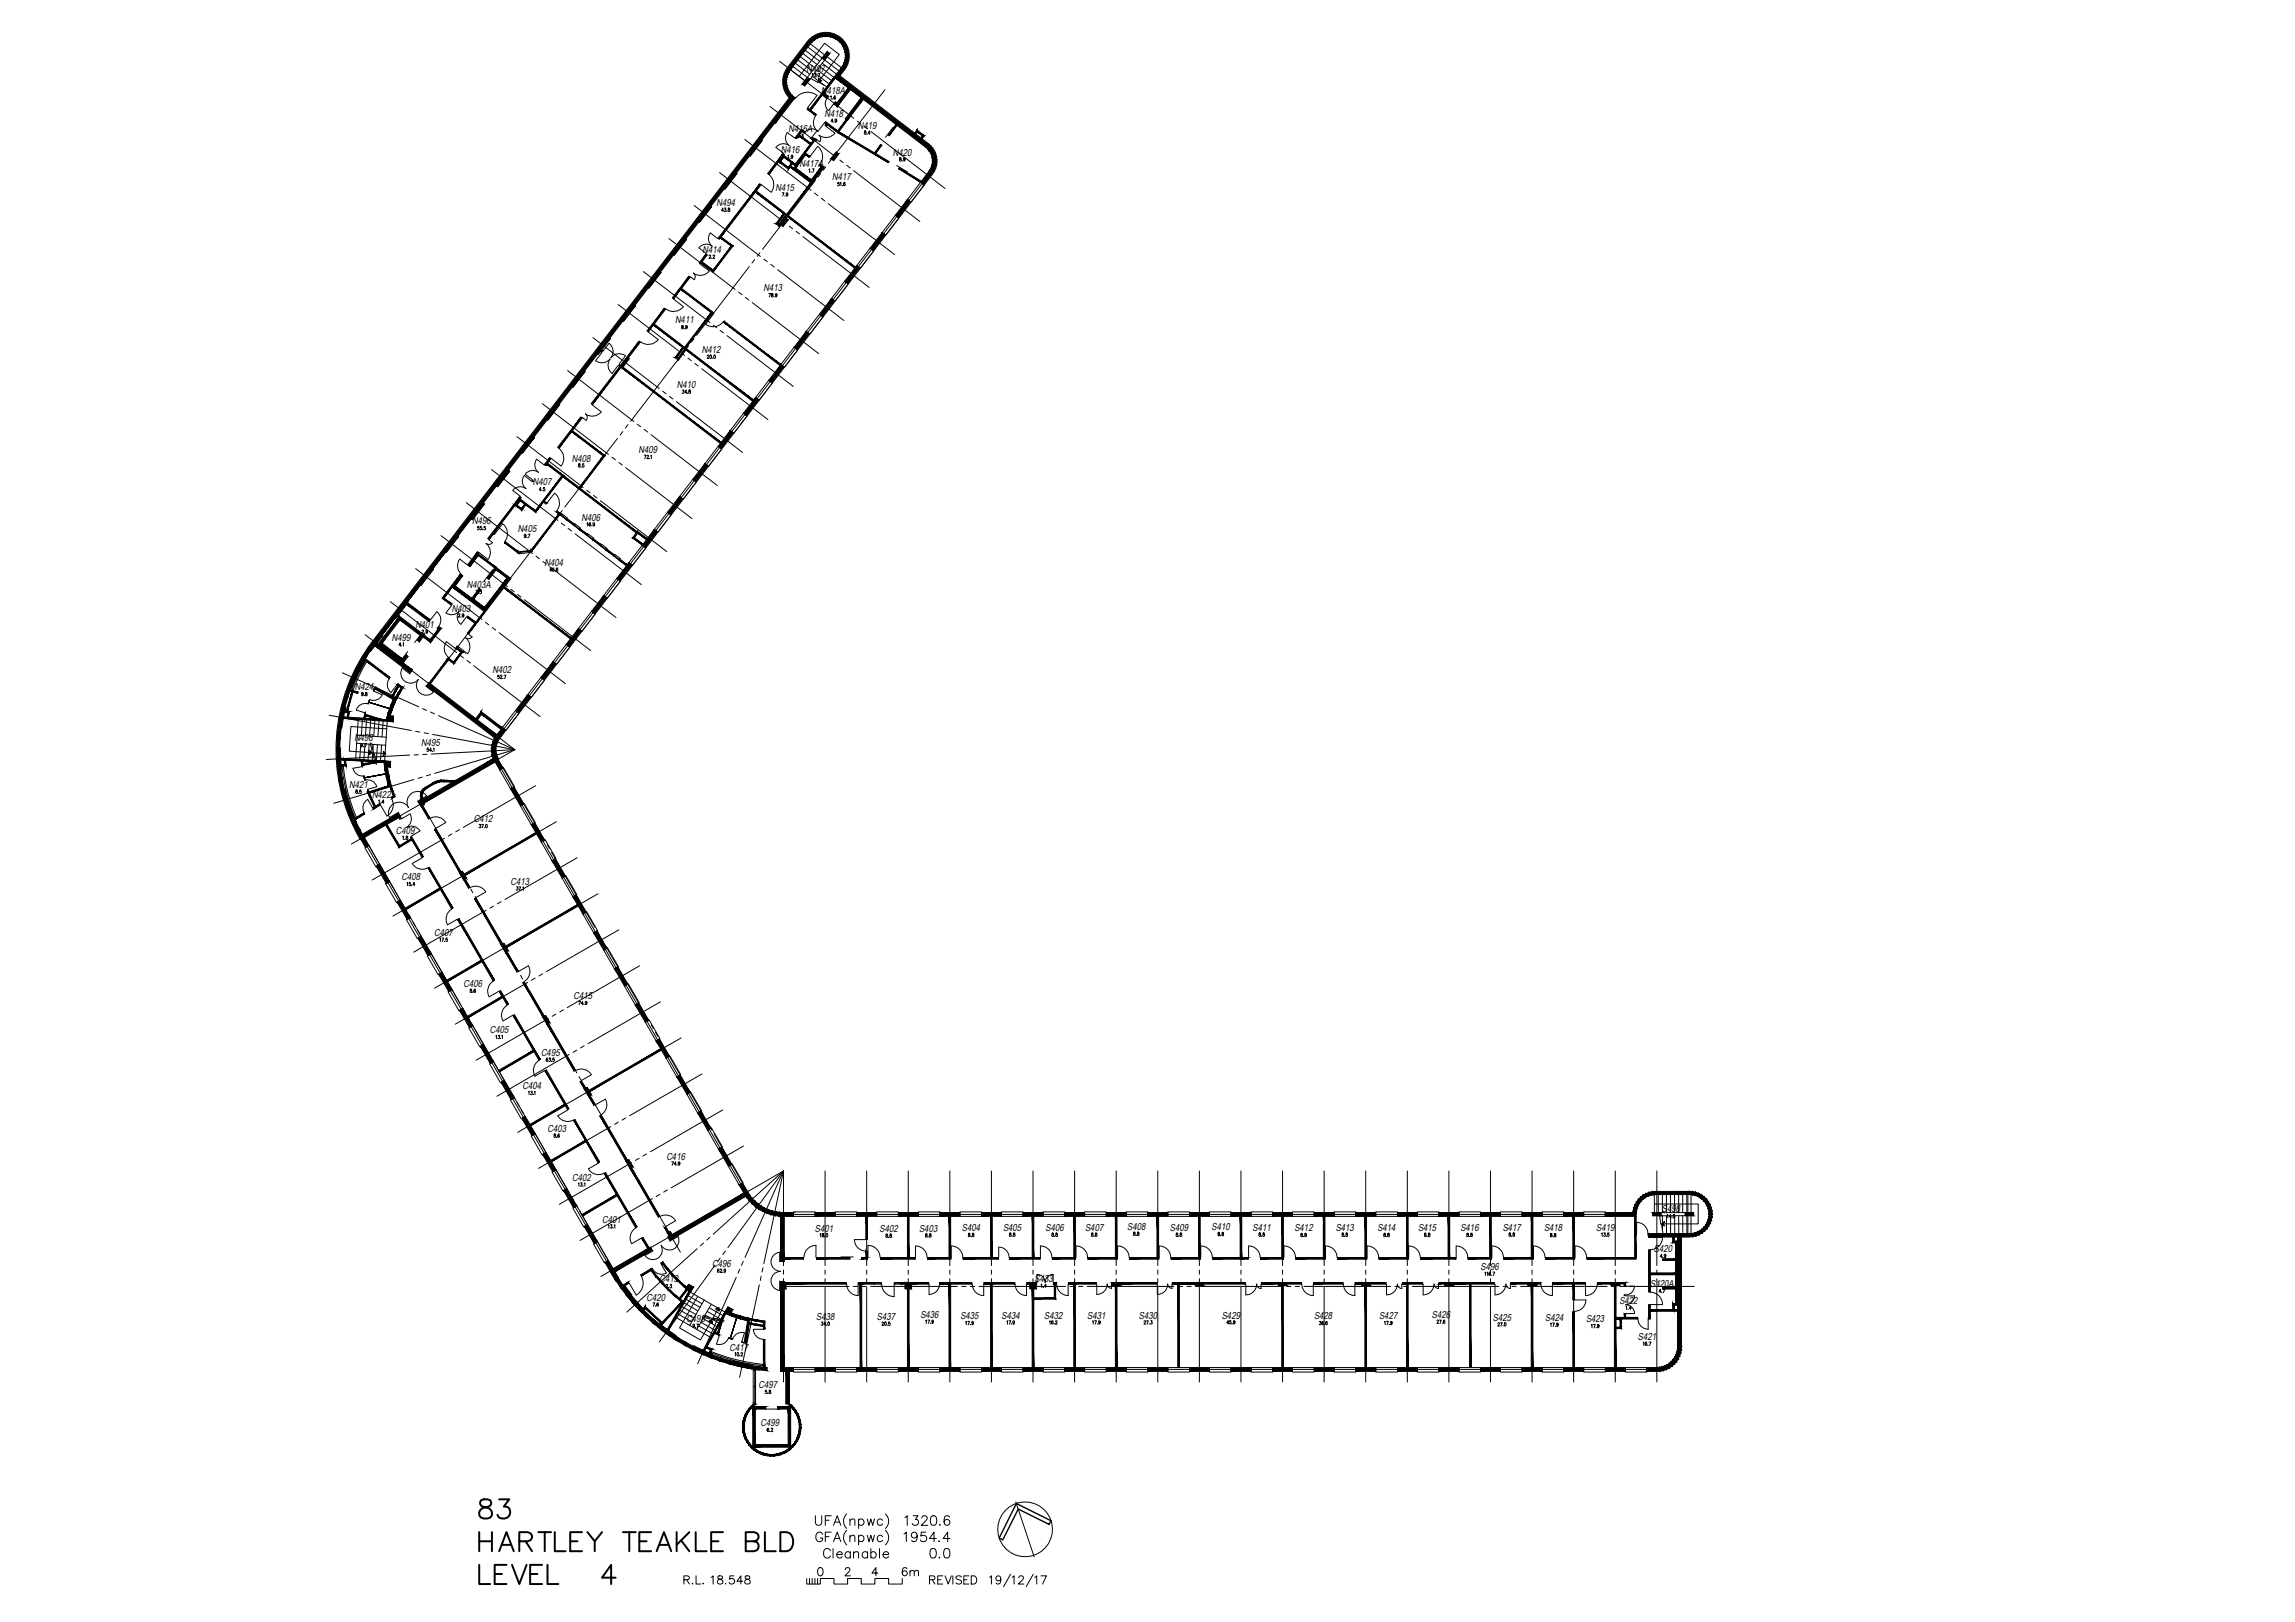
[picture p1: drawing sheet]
<svg xmlns="http://www.w3.org/2000/svg" width="841mm" height="594mm" viewBox="0 0 841 594" stroke-linecap="round" stroke-linejoin="round" font-family="sans-serif">
<defs><g id="words">
<g font-size="3.6">
<text x="295.6" y="26.2">N497</text>
<text x="300.9" y="34.3">N418A</text>
<text x="302.2" y="42.8">N418</text>
<text x="314.4" y="47.2">N419</text>
<text x="288.9" y="48.4">N416A</text>
<text x="286.2" y="56">N416</text>
<text x="327.2" y="57">N420</text>
<text x="293" y="61.1">N417A</text>
<text x="284.2" y="69.8">N415</text>
<text x="304.9" y="66">N417</text>
<text x="262.5" y="75.5">N494</text>
<text x="257.4" y="92.6">N414</text>
<text x="279.8" y="106.8">N413</text>
<text x="247.4" y="118.4">N411</text>
<text x="257.2" y="129.3">N412</text>
<text x="248.1" y="142.1">N410</text>
<text x="234" y="166">N409</text>
<text x="209.6" y="169.1">N408</text>
<text x="195.3" y="177.8">N407</text>
<text x="213.1" y="190.7">N406</text>
<text x="173.1" y="192.1">N496</text>
<text x="189.7" y="194.9">N405</text>
<text x="199.5" y="207.3">N404</text>
<text x="171" y="215.4">N403A</text>
<text x="165.5" y="224">N403</text>
<text x="152.2" y="230">N401</text>
<text x="143.6" y="234.7">N499</text>
<text x="180.4" y="246.5">N402</text>
<text x="130.1" y="252.9">N424</text>
<text x="129.9" y="271.6">N498</text>
<text x="154.3" y="273.2">N495</text>
<text x="127.9" y="288.6">N421</text>
<text x="136.3" y="292.2">N422</text>
<text x="145.1" y="305.5">C409</text>
<text x="173.6" y="301.2">C412</text>
<text x="147.1" y="322.4">C408</text>
<text x="187.1" y="324.1">C413</text>
<text x="159.1" y="342.8">C407</text>
<text x="169.9" y="361.5">C406</text>
<text x="210.2" y="366">C415</text>
<text x="179.5" y="378.4">C405</text>
<text x="198.3" y="386.8">C495</text>
<text x="191.4" y="398.9">C404</text>
<text x="200.6" y="414.6">C403</text>
<text x="244.2" y="424.8">C416</text>
<text x="209.7" y="432.5">C402</text>
<text x="220.7" y="447.8">C401</text>
<text x="609" y="444.1">S498</text>
<text x="298.6" y="451.1">S401</text>
<text x="322.3" y="451.2">S402</text>
<text x="336.8" y="451.1">S403</text>
<text x="352.5" y="451">S404</text>
<text x="367.6" y="450.8">S405</text>
<text x="383.1" y="450.9">S406</text>
<text x="397.7" y="450.8">S407</text>
<text x="413.1" y="450.5">S408</text>
<text x="428.7" y="450.8">S409</text>
<text x="444" y="450.6">S410</text>
<text x="459" y="450.8">S411</text>
<text x="474.4" y="451">S412</text>
<text x="489.5" y="450.8">S413</text>
<text x="504.8" y="450.9">S414</text>
<text x="519.7" y="450.9">S415</text>
<text x="535.2" y="450.9">S416</text>
<text x="550.7" y="450.8">S417</text>
<text x="565.8" y="451">S418</text>
<text x="585" y="450.8">S419</text>
<text x="606.1" y="458.6">S420</text>
<text x="261" y="464.1">C496</text>
<text x="542.6" y="465.2">S496</text>
<text x="241.7" y="469.7">C419</text>
<text x="379.2" y="469.5">S433</text>
<text x="604.7" y="471.5">S420A</text>
<text x="236.9" y="476.4">C420</text>
<text x="593.4" y="477.6">S422</text>
<text x="251.5" y="484.2">C498</text>
<text x="299.1" y="483.4">S438</text>
<text x="321.4" y="483.4">S437</text>
<text x="337.3" y="482.7">S436</text>
<text x="351.9" y="483.2">S435</text>
<text x="367" y="483">S434</text>
<text x="382.7" y="483">S432</text>
<text x="398.4" y="483">S431</text>
<text x="417.4" y="483">S430</text>
<text x="447.7" y="482.9">S429</text>
<text x="481.6" y="483.2">S428</text>
<text x="505.4" y="483.2">S427</text>
<text x="524.7" y="482.7">S426</text>
<text x="547" y="483.7">S425</text>
<text x="566.3" y="483.8">S424</text>
<text x="581.2" y="484.3">S423</text>
<text x="600.2" y="490.8">S421</text>
<text x="267.3" y="494.7">C417</text>
<text x="278" y="508.4">C497</text>
<text x="278.7" y="522.4">C499</text>
</g>
</g></defs>
<g fill="none" stroke="#000" stroke-width=".37">
<path d="M293.9 19.3l5.6 4.4M294.8 18.2l5.6 4.3M295.7 17l5.6 4.3M295.8 15.2l-7.2 9.5a8.6 8.6 0 0 0 .6 11.2l-152.5 198.8M295.9 15.2a8.6 8.6 0 0 1 12-1.6 8.6 8.6 0 0 1 1.6 12l-1.7 2.2 32.5 24.9a7.9 7.9 0 0 1 1.5 11M296.6 15.8l5.6 4.3M303.1 18.9l.9 .7-1.8 2.4-.9-.7zM282.2 39l24.3 18.7M285.7 22.5l27.2 20.8M289.3 25.3l5.6 4.2M291.1 22.9l5.6 4.3M291.3 35.8l-.3 .5"/>
<path d="M291.5 36a5.6 5.6 0 0 1 7.9-1l-3.4 4.4M292.1 21.7l5.6 4.3M292.9 27.9l9.3-12.1 5.4 4.2-7.4 9.6M293 20.5l5.5 4.3M295.8 28.4l1 .6-1.9 2.5-.9-.7zM296.1 39.5l-.3 .5M297 28.7l6.5 3.3M297.6 27.2l.2-.3v1.3M297.7 27.9l4.2 3.2M298.5 26.9h.5l-.3 .5a.37 .37 0 0 1 .3 .6 .37 .37 0 0 1-.7-.1M298.5 26.7l5.6 4.3M299.4 28.1v.1"/>
<path d="M299.5 25.5l5.6 4.3M299.8 26.9h.7l-.5 1.3M300.4 24.3l5.6 4.3M301.3 21.3l-5.5 7.1-5.5-4.3M301.3 23.2l5.6 4.2M303.1 20.8l5.6 4.3M303.5 35.3l-.6 .8M303.6 35.3a3.3 3.3 0 0 0 0 5.2l2.5-3.2M304.4 35.3l.2-.2v1.3M305.2 36.2v.1M306.2 35.3l-.2-.2a.61 .61 0 0 0-.4 .6 .61 .61 0 0 0 .5 .6 .34 .34 0 0 0 .1-.5 .34 .34 0 0 0-.5 0l-.1 .1M306.2 37.3l-.6 .8"/>
<path d="M307.8 26.2l-5.6-4.2-5 6.5M324.3 32.9l-20.7 26.9M272.9 51.1l24.3 18.6M278.4 50.8l.9 .6-4.4 5.8-.9-.7zM284.3 54l2.8 2.1M286.9 56.3l.4 .4M286.9 56.2l.5 .4M288.5 48.5l2.8 2.1M288.6 48.5a3.5 3.5 0 0 0 .6 4.8 3.5 3.5 0 0 0-4.8 .7M288.7 57l.2-.2v1.2M289.5 57.9v.1M290.5 57.2l-.2 .4a.37 .37 0 0 1-.4-.5 .37 .37 0 0 1 .5-.2 .64 .64 0 0 1 .2 .7 .64 .64 0 0 1-.6 .4v-.1"/>
<path d="M291.4 50.5l.4 .3M291.4 50.4l.5 .3M292.4 49.2a.57 .57 0 0 1 .6 .6 .57 .57 0 0 1-.6 .6zM293 48.4l.4 .4M293.3 50.3v.1M293.8 49.1h.5l-.2 .6a.36 .36 0 0 1 .2 .5 .36 .36 0 0 1-.6 0M295 48.3l-.3 .4M295 48.4l-.3 .4M296.6 57.2l-.3 .4M296.7 57.3l-.3 .4M297.7 50.4l-.4 .4M298 41.7l.5 .4"/>
<path d="M298.5 50.8l.4 .3M298.6 50.7l.4 .3M298.9 42.4a4.1 4.1 0 0 0 .8 5.8l2.5-3.3M299.1 41.9l-.3 .4M299.1 50.9l1.4 1.1M299.2 42l-.4 .4M299.4 47.8l-2.2 2.9M299.4 47.8a3.1 3.1 0 0 0-4.3 .6M299.6 53.6l-2.8 3.7M299.7 53.6a4.6 4.6 0 0 1 .8 6.5M300.1 49.5l.7 1.2-.4 1.2M302.4 45.8l.3 .3"/>
<path d="M302.4 45.7l.4 .4M302.5 44.6l-.3 .4M302.7 46.2l3.3 2.5a4.2 4.2 0 0 1-5.9 .8M302.7 44.6l-.4 .4M305.3 44.4h-.7l.4-.8v1.2M305.6 44.7h.1M306.4 55.7l.9 .7-1.8 2.4-.9-.7zM306.6 44l-.1 .3a.33 .33 0 0 1-.5-.4 .33 .33 0 0 1 .5-.2v1l-.5-.1M307.8 58.6l1.2 1M314.1 44.3l1.3 1M316.7 46.2l1.2 1M316.8 48v.3a.41 .41 0 0 1 .6 .4 .41 .41 0 0 1-.6 .4 .61 .61 0 0 1 .5-.9v-.2z"/>
<path d="M317.7 49.1h.1M318.9 48.8h-.8l.5-.9v1.3M319.2 48.2l27.1 20.8M322.7 53l.4 .3M322.8 52.9l.4 .3M325.4 49.4l.5 .3M325.5 49.4l.4 .3M325.7 59.1l-.2 .4M325.9 59.2l-.3 .4M327.3 46.7l-2.8 3.6M329.7 57.8v.4a.47 .47 0 0 1 .5 .3 .47 .47 0 0 1-.2 .5 .43 .43 0 0 1-.4-.5 .43 .43 0 0 1 .6-.3v-.4zM330.6 58.9h.1"/>
<path d="M331.7 58.2l-.3 .3a.35 .35 0 0 1-.3-.4 .35 .35 0 0 1 .5-.2l-.1 1-.4-.1M254.4 75.3l24.3 18.6M259.9 74.9l.9 .7-4.4 5.8-.9-.7zM263.7 63.2l24.3 18.6M265.1 77h-.7l.5-.8v1.3M265.5 76.2h.5l-.3 .5a.37 .37 0 0 1 .3 .6 .37 .37 0 0 1-.6-.1M266.4 77.3v.1M266.9 76.3v.3a.43 .43 0 0 1 .6 .4 .43 .43 0 0 1-.6 .4 .59 .59 0 0 1 .5-.9l-.2-.3zM269.1 62.9l1 .6-4.4 5.8-1-.7zM278.4 67.4l.4 .4M278.4 67.3l.5 .4M281.3 63.5a4.7 4.7 0 0 1 1.3 6.9l-3.7-2.8"/>
<path d="M281.4 63.5l.5 .3M286.7 70.6h.6l-.5 1.2M287.6 71.8h.1M287.9 79.8l.9 .8-1.9 2.4-.9-.7zM288.7 71l-.1 .3a.35 .35 0 0 1-.5-.1 .35 .35 0 0 1 .1-.4 .35 .35 0 0 1 .4 0v1l-.5-.1M296.4 62.1l.3-.3v1.3M297.2 63l.1 .1M297.7 61.8h.6l-.4 1.3M298.5 70.7l1.2 1M298.8 66.1l-19.3 25.2M300.5 60.2l-.3 .4M300.6 60.2l-.3 .4"/>
<path d="M300.7 63.6l-1 1.3M301 72.6l1.3 1M302.6 61.1l-.9 1.3M303.5 74.6l24.3 18.6M307.5 66.8h-.4l-.1 .6a.37 .37 0 0 1 .5 0 .37 .37 0 0 1-.1 .5 .37 .37 0 0 1-.5-.1M307.9 67.1l.3-.3v1.3M308.7 67.9h.1M309.7 67v-.2a.58 .58 0 0 0-.6 .6 .58 .58 0 0 0 .5 .6 .34 .34 0 0 0 .1-.6 .34 .34 0 0 0-.6 .2M310.3 60.5l1.2 1M312.8 62.5l24.3 18.6M328.1 78.8l1.4 1-4.9 6.3-1.3-.9M328.3 79l-.2-.2-4.8 6.4 .1 .1"/>
<path d="M328.6 60.6l3.9 2.4M328.7 79.2l-4.9 6.4M329.5 61.5l-.2 .4M329.7 61.5l-.3 .4M337.4 66.7l1.3 1-4.8 6.4-1.4-1M337.6 66.9l-.2-.2-4.9 6.4 .3 .1M338 67.1l-4.9 6.4M341.8 63.8l-158.6 206.6M235.8 99.5l24.3 18.6M241.3 99.1l.9 .7-4.4 5.7-.9-.6zM245.1 87.4l24.3 18.6M250.6 87l.9 .7-4.4 5.8-.9-.7z"/>
<path d="M256.1 90.8l2.7 2.1M256.2 96.3l.5 .3M256.3 96.2l.5 .3M256.6 96.7l3.3 2.5a4.2 4.2 0 0 1-5.8 .8M258.6 93.1l.5 .4M258.7 93l.5 .4M259.9 93.7v-.1a.34 .34 0 0 1 .5-.1 .34 .34 0 0 1-.1 .5l-.5 .6h.7M260.8 94.5l.1 .1M261.3 93.7v-.1a.31 .31 0 0 1 .4-.2 .31 .31 0 0 1 .1 .5l-.5 .7h.6M263 87.4l-2.7-2.1a3.5 3.5 0 0 0 .7 4.8 3.4 3.4 0 0 0-4.9 .7M263.1 87.2l.5 .4M263.2 87.2l.5 .3"/>
<path d="M274.6 97.6l-19.3 25.2M276.5 95.1l-.9 1.3M278.5 92.6l-1 1.3M279.9 94.9l1.3 .9M282.5 96.8l1.2 1M285 98.8l24.3 18.6M289.2 82.8l1.3 1M291.7 84.8l1.3 .9M294.2 86.7l24.3 18.6M318.9 90.9l1.3 1-4.9 6.4-1.3-1.1M319 91.1l-.1-.2-4.9 6.3 .2 .2M319.4 91.3l-4.8 6.4"/>
<path d="M226.5 111.5l24.3 18.7M232 111.2l.9 .7-4.4 5.7-.9-.6zM243.4 113l.5 .3M243.5 112.9l.4 .3M246.4 109.1l.4 .3M246.4 109l.5 .3M246.8 109.5l3.6 2.8M249.9 119.3v.3a.45 .45 0 0 1 .5 .3 .45 .45 0 0 1-.2 .5 .39 .39 0 0 1-.5-.4 .39 .39 0 0 1 .5-.3l.1-.4zM250.4 112.3a4.6 4.6 0 0 1-6.4 .8M251.8 119.6a.35 .35 0 0 1-.4 .3 .35 .35 0 0 1-.3-.4 .35 .35 0 0 1 .4-.3 .64 .64 0 0 1 .3 .7 .64 .64 0 0 1-.5 .5l-.1-.1M252.4 101.3l.5 .3M252.5 101.1l.5 .4"/>
<path d="M254.1 100l.7 1.1-.4 1.3-1.4-1M261.3 115.1l-2.7 3.6a4.8 4.8 0 0 0 6.8-1.1M261.4 119.1l1.3 1M261.5 114.6l-.3 .4M261.6 114.7l-.3 .4M265.4 117.6l-.3 .4M270.7 107l1.2 1M273.1 108.9l1.3 1M275.7 110.8l24.3 18.7M281.7 107.5h.7l-.5 1.3M282.8 107.6v.4a.45 .45 0 0 1 .5 .2 .45 .45 0 0 1-.2 .6h-.2a.53 .53 0 0 1-.2-.6 .53 .53 0 0 1 .6-.4l-.1-.2zM283.6 108.7h.1"/>
<path d="M284.7 108l-.1 .2a.35 .35 0 0 1-.5-.1 .35 .35 0 0 1 .1-.4 .35 .35 0 0 1 .5 0l-.1 1-.4-.1M300.3 115.1l1.3 1-4.9 6.3-1.3-1M300.5 115.2l-.2-.1-4.9 6.3 .2 .2M300.8 115.5l-4.8 6.3M309.6 103l1.3 1-4.9 6.4-1.3-1.1M309.8 103.2l-.2-.2-4.9 6.3 .2 .2M310.1 103.4l-4.8 6.4M208 135.7l24.3 18.7M213.5 135.4l.9 .7-4.4 5.7-.9-.7zM217.3 123.7l24.3 18.6M220.6 129.1l-2.4 3.1M220.6 128.5l-.3 .4"/>
<path d="M220.7 128.6l-.3 .4M220.9 128.7l2.3-3a3.8 3.8 0 0 1 .7 5.3 3.8 3.8 0 0 1 5.3-.7l-2.3 3.1M222.8 123.3l.9 .7-4.4 5.8-.9-.8zM223.6 131.4a3.8 3.8 0 0 0 .7 5.4l2.3-3M223.6 131.4a3.8 3.8 0 0 1-5.3 .7M227 133.5l-.2 .4M227.2 133.6l-.4 .3M234.2 125.1l.4 .3M234.2 124.9l.5 .4M237.1 121.2l.5 .3M237.2 121.1l.4 .3M237.5 121.6l3.7 2.8"/>
<path d="M241.2 124.4a4.6 4.6 0 0 1-6.4 .8M250.5 129.1l-19.4 25.2M250.8 120.3v.1M252.1 131.1l1.2 1M252.4 126.6l-1 1.2M254.3 124.1l-1 1.2M254.6 133.1l1.3 1M257.1 135l24.3 18.7M259.2 130.3a.31 .31 0 0 1 .4-.2 .31 .31 0 0 1 .1 .4l-.6 .8h.7M260.2 130.1a.57 .57 0 0 1 .6 .6 .57 .57 0 0 1-.6 .5zM261.1 131.1h.1M261.7 130.1a.57 .57 0 0 1 .5 .6 .57 .57 0 0 1-.5 .5z"/>
<path d="M263.9 121l1.2 1M266.4 122.9l24.3 18.7M281.7 139.3l1.4 1-4.9 6.3-1.3-1M282 139.4l-.3-.1-4.8 6.3 .2 .2M282.3 139.7l-4.9 6.4M291 127.2l1.3 1-4.8 6.3-1.4-1M291.2 127.3l-.2-.1-4.9 6.3 .3 .2M291.6 127.6l-4.9 6.3M189.5 159.9l24.2 18.7M194.9 159.6l.9 .7-4.4 5.7-.9-.7zM198.7 147.8l24.3 18.7M204.2 147.5l.9 .7-4.4 5.7-.9-.7z"/>
<path d="M212.8 152.8l.5 .4M212.9 152.7l.5 .4M214.5 151.6l.7 1.1-.4 1.3-1.3-1M216.6 147.8l.5 .4M216.7 147.7l.5 .4M217 148.3l3.3 2.5a4.2 4.2 0 0 1-5.8 .8M228.2 158.1l-.9 1.2M230.1 155.5l-.9 1.3M233.5 155.4l1.3 .9M236.1 157.3l1.2 .9M238.6 159.2l24.3 18.6M242.8 143.3l1.3 .9"/>
<path d="M245.3 145.2l1.3 .9M247.9 147.1l24.2 18.6M250.1 142.8h.5l-.3 .5a.37 .37 0 0 1 .3 .6 .37 .37 0 0 1-.6 .1v-.2M251.6 143.7h-.7l.5-.9v1.3M251.9 144h.1M252.4 142.9v.4a.44 .44 0 0 1 .6 .3 .44 .44 0 0 1-.4 .5 .46 .46 0 0 1-.2-.6 .46 .46 0 0 1 .6-.2v-.4zM272.5 151.3l1.3 1.1-4.9 6.3-1.3-1M272.7 151.5l-.2-.2-4.9 6.4 .2 .2M273 151.8l-4.8 6.3M180.1 172l24.3 18.6M185.9 171.8l.9 .8-4.4 5.7-.9-.7zM192.5 173.7l2.7 2.1"/>
<path d="M194.8 176.3l-2.7-2.1a3.5 3.5 0 0 0 .7 4.8 3.4 3.4 0 0 0-4.9 .6l2.7 2.1M195 176.1l.4 .4M195 176l.5 .4M195.1 175.9l.5 .4M197.3 173a3.5 3.5 0 0 0-4.8 .6M198.3 179.4h-.7l.5-.8v1.2M198.6 179.7h.1M199.4 170.3l-2.7-2.1a3.5 3.5 0 0 0 .6 4.8M199.5 170.2l.5 .3M199.6 170.1l.4 .3M199.6 178.6h-.4l-.1 .5a.38 .38 0 0 1 .6 0 .38 .38 0 0 1-.1 .5 .38 .38 0 0 1-.5 0M201.4 167.7l.5 .3"/>
<path d="M201.5 167.6l.4 .3M202 167.9l3.6 2.8M204.4 163.8l.4 .4M204.4 163.7l.5 .4M204.8 164.2a4.6 4.6 0 0 1 .9 6.5M212.1 169.9v.4a.43 .43 0 0 1 .6 .4 .43 .43 0 0 1-.7 .3v-.4l.6-.5-.2-.3zM213 171v.1M214 169.8h-.5l-.1 .6a.38 .38 0 0 1 .6 0 .38 .38 0 0 1-.1 .6 .38 .38 0 0 1-.5-.1M215 179.5l1.3 1M224.3 167.4l1.2 1M226.3 160.6l-19.4 25.2M226.8 169.4l1.2 .9"/>
<path d="M229.3 171.3l24.3 18.6M236.1 166.7h.6l-.4 1.3M237.1 167a.3 .3 0 0 1 .4-.3 .3 .3 0 0 1 .1 .5l-.6 .8h.7M238.1 167.9h.1M238.5 167l.2-.3v1.3M253.9 175.5l1.3 1-4.9 6.4-1.3-1M254.1 175.7l-.2-.2-4.9 6.4 .2 .1M254.5 176l-4.9 6.3M263.2 163.4l1.3 1.1-4.9 6.3-1.3-1M263.4 163.6l-.2-.2-4.9 6.4 .2 .1M263.8 163.9l-4.9 6.3M161.6 196.2l24.3 18.6"/>
<path d="M167.1 195.8l.9 .8-4.4 5.7-.9-.7zM170.9 184.1l24.3 18.6M175.5 192.8h-.4v.5a.38 .38 0 0 1 .5 .3 .38 .38 0 0 1-.6 .3v-.1M176.5 192.8h-.5v.5a.37 .37 0 0 1 .5 0 .37 .37 0 0 1-.1 .6 .37 .37 0 0 1-.5-.1M176.6 183.9l.9 .7-4.4 5.8-.9-.7zM176.9 193.9l.1 .1M177.9 192.8h-.5v.5a.39 .39 0 0 1 .6 .4 .39 .39 0 0 1-.6 .2l-.1-.1M178.1 199a4.2 4.2 0 0 1 .8 5.9l-3.4-2.5M178.7 197.2l.5 .4M178.8 197.1l.5 .4M179.1 197.7l1.4 1-1.1 .7-1.3-.4M181.2 195.4l-.3 .3"/>
<path d="M181.3 195.5l-.3 .3M181.4 195.5l2.8-3.7a4.6 4.6 0 0 1 .8 6.5M185.1 198.3l-.3 .4M185.2 198.4l-.3 .4M190.5 182l.4 .3M190.6 181.9l.4 .3M192.7 196.1a.32 .32 0 0 1-.3 .3 .32 .32 0 0 1-.3-.4l.3-.3a.62 .62 0 0 1 .3 .6 .62 .62 0 0 1-.5 .6l-.1-.2M193.1 196.8v.1M193.5 195.7h.7l-.5 1.2M200.3 184.2l-.3 .3M200.4 184.2l-.3 .4M202.1 192.1l-19.3 25.2"/>
<path d="M203.2 180.6l-2.8 3.7M203.2 180.6a4.8 4.8 0 0 1 .6 6.9M204.1 189.6l-1 1.2M204.2 187.2l-.3 .4M205.4 188.7l.4-.6 2 1.6-.4 .5M205.5 188.5l2 1.5-.1 .2-2-1.5zM205.7 191.6l1.3 1M205.8 188.4l-.3 .4M206 187l-1 1.3M207.6 189.7l-.3 .5M208.2 193.5l1.3 1M210.3 192.4l.4-.5 2 1.5-.4 .6"/>
<path d="M210.4 192.2l2 1.6-.1 .2-2-1.6zM210.7 192.1l-.3 .4M210.7 195.5l24.3 18.6M212.4 193.5l-.3 .4M215.1 191.7l.2-.3v1.3M215.2 196.2l.4-.6 2 1.5-.5 .6M215.3 196l2 1.5-.2 .2-1.9-1.5zM215.5 195.9l-.3 .4M216.4 191.6v-.1a.57 .57 0 0 0-.6 .5 .57 .57 0 0 0 .5 .6v-.6l-.5 .3M216.8 192.6h.1M217.4 197.2l-.4 .4M217.5 181.4l1.3 1"/>
<path d="M217.9 191.9a.33 .33 0 0 1-.5 .2 .33 .33 0 0 1-.1-.5 .33 .33 0 0 1 .6 0v.8l-.3 .3-.3-.2M220 199.9l.5-.6 2 1.6-.5 .6M220 183.4l24.3 18.6M220.2 199.7l1.9 1.6-.1 .2-2-1.6zM220.4 199.6l-.3 .4M235.3 199.7l1.4 1-4.9 6.4-1.3-1M235.6 199.9l-.3-.2-4.8 6.4 .2 .1M244.6 187.6l1.3 1-4.8 6.4-1.4-1M244.8 187.8l-.2-.2-4.9 6.4 .3 .1M245.2 188l-4.9 6.4M152.3 208.3l24.3 18.6M157.8 207.9l.9 .7-4.4 5.8-.9-.7z"/>
<path d="M169.1 210.7l.4 .3M169.2 210.6l.4 .3M171.9 207.1l.4 .3M172.2 207.6l-3.7-2.9a4.1 4.1 0 0 0 .8 5.8M174.4 216.2h.7l-.5 1.3M174.9 202.2l.5 .4M175 202.1l.5 .3M175.4 217.3v.1M175.6 215.6l.6 .5M175.7 215.5l.5 .4M175.9 216.2h.5l-.3 .5a.36 .36 0 0 1 .4 .5 .36 .36 0 0 1-.7 0M178.5 211.8l.6 .4"/>
<path d="M178.6 211.6l.6 .5M180.5 208.7l-3 4M181.8 218.5l-.9 1.3M187.2 215.8l1.2 .9M189.7 217.7l1.2 1M190 202.1l4.5-.6 .1 .3-4.5 .6zM190.2 202.1v.5M192.2 219.7l24.3 18.6M194.4 201.5l.1 .6M194.5 201.5l.1 .8-4.5 .6-.1-.8M196.4 203.7l1.3 1M198.9 205.7l1.3 .9"/>
<path d="M201.5 207.6l24.2 18.6M202.2 208.8h-.7l.4-.8v1.3M203 208.2l-.2-.2a.61 .61 0 0 0-.4 .7 .61 .61 0 0 0 .5 .5 .36 .36 0 0 0 .1-.6 .36 .36 0 0 0-.6 .2M203.4 209.1l.1 .1M204.4 208.2l-.2-.2a.61 .61 0 0 0-.4 .7 .61 .61 0 0 0 .5 .5 .35 .35 0 0 0 .1-.5 .35 .35 0 0 0-.5 0l-.1 .1M222.2 201l-.3 .4M224.9 203.7l.5-.6 1.9 1.5-.4 .6M225.1 203.5l1.9 1.5-.1 .2-2-1.5zM225.3 203.3l-.3 .5M226.1 211.8l1.3 1-4.9 6.4-1.3-1.1M226.3 212l-.2-.2-4.9 6.3 .2 .2M226.6 212.2l-4.8 6.4"/>
<path d="M227.1 204.7l-.3 .4M235.9 200.2l-4.9 6.3M133.8 232.5l24.2 18.6M136.7 234.7a65.5 65.5 0 0 0-4.8 72.6M139.2 232.1l1 .7-4.4 5.7-1-.6zM143.1 220.4l24.3 18.6M146.9 236.2h-.7l.5-.8v1.2M147.2 236.5v.1M147.6 235.6l.3-.2v1.2M148.5 220l1 .7-4.5 5.7-.9-.6zM148.7 239.9l.8 .6M148.8 239.8l.8 .6"/>
<path d="M149.4 238.7l-2.1 2.7M153 234.3l.7 .7-.8-.6M154.1 232.6l-2.2 2.7M154.7 231.1v-.3a.34 .34 0 0 1 .5 .1 .34 .34 0 0 1-.1 .5l-.5 .6h.7M155.6 231.9h.1M156.6 231.2l-.1 .3a.33 .33 0 0 1-.5-.4 .33 .33 0 0 1 .6-.2l-.1 1-.4-.1M157.6 227l-.5 .6M160 224.1l-2.8 3.6M160.1 224a4 4 0 0 1 .2 6M160.8 229.5l-.4 .6M165.5 221.7l-2.1 2.8a3.5 3.5 0 0 0 4.9-.7M165.6 221.1l-.4 .5"/>
<path d="M165.7 221.2l-.3 .5M166.9 237.5l-3.3-2.5a4.1 4.1 0 0 0 .8 5.8M166.9 237.5l.5 .3M167 237.4l.4 .3M167.5 236.8l.4 .3M167.6 236.7l.4 .3M168 225.1l.1-.3a.34 .34 0 0 1 .4 .2 .34 .34 0 0 1-.1 .4l-.5 .6h.7M168 236.9l3.3 2.5M168.2 223.8a3.5 3.5 0 0 0 .7 4.8l2.1-2.7M168.6 240l1.3 1M168.9 225.9l.1 .1M170 225.2a.33 .33 0 0 1-.5 .2 .33 .33 0 0 1-.1-.5 .33 .33 0 0 1 .5 .1v.8l-.2 .2-.3-.2"/>
<path d="M170.6 233.6a4.2 4.2 0 0 1 .8 5.8M171.3 231.8l.4 .4M171.4 231.7l.4 .3M171.4 225.6l-.3 .5M171.5 225.7l-.3 .4M171.6 232.2l1.4 1.1M173 233.3l-1.1 .6-1.3-.3M177.9 227.9l1.2 1M178 223.6l-20.7 26.9M179.9 221l-1 1.3M180.4 229.8l1.3 1M182.9 231.7l24.3 18.7"/>
<path d="M207.5 236l1.3 1-4.8 6.3-1.3-1M207.7 236.1l-.2-.1-4.8 6.3 .1 .2M208.1 236.4l-4.9 6.3M216.8 223.9l1.3 1-4.9 6.4-1.3-1M217 224l-.2-.1-4.9 6.4 .2 .1M217.4 224.3l-4.9 6.4M125.4 246.4l28 12.5M131.4 245.7l.4 .2M131.5 245.5l.4 .3M133.1 254l-.1 .2a.33 .33 0 0 1-.5 0 .33 .33 0 0 1 0-.5 .33 .33 0 0 1 .5 .1l-.1 1-.4-.1M133.4 242l.5 .2M133.4 254.7l.1 .1"/>
<path d="M133.5 241.9l.4 .2M133.7 242l.2 .1-2.1 3.8-.2-.2 2.1-3.7-.2-.1-2.1 3.8h.2M134 253.7v.3a.44 .44 0 0 1 .5 .3 .44 .44 0 0 1-.4 .5 .46 .46 0 0 1-.2-.5 .46 .46 0 0 1 .6-.3v-.3zM134.1 241.8l.4 .3a59.8 59.8 0 0 0-5.2 10.8l-.4-.2a60.5 60.5 0 0 1 5.2-10.9zM134.9 257.6l.1 .1M135 257.8a3.5 3.5 0 0 0-4.4 2.3l3.3 1.1M135.4 256.4h.1M135.4 256.3h.1M136.8 253.1h.1M136.8 252.9l.1 .1M136.9 253.1l3.2 1.4M140.1 254.4a3.5 3.5 0 0 1-4.5 1.9"/>
<path d="M142.7 248.6a3.6 3.6 0 0 0 .6 5l2.5-3.2M142.8 248.1l-.3 .4M142.9 248.2l-.3 .4M145.9 250.5l-.3 .4M150.3 246.9l-2.9-2.2a3.6 3.6 0 0 0 1 4.9 3.6 3.6 0 0 0 4.9-.8 3.6 3.6 0 0 0 .6 5 3.6 3.6 0 0 0 5-.3M151.1 245.3l-.9 1.1M151.1 245.4l-.8 1.1M154.9 259.5l1.4 .7M156 251.2l2.8 2.2M157.2 250l-.9 1.1M157.3 250.1l-.9 1.1M159.3 252.1l1.3 .9"/>
<path d="M161.9 254l1.2 1M164.3 241l.4 .3M164.4 255.9l24.3 18.7M164.4 240.9l.3 .3M171.1 241.9l1.3 1M173.6 243.8l24.3 18.7M182.9 247.3h-.5v.5a.38 .38 0 0 1 .5 0 .38 .38 0 0 1 0 .6 .38 .38 0 0 1-.6-.1M183.4 247.6l.1-.3 .4 .2-.6 1h.7M184.3 248.4v.1M184.7 247.3h.7l-.5 1.2M198.3 248.1l1.3 1-4.9 6.3-1.3-1M198.4 248.2l-.1-.1-4.9 6.3 .2 .2"/>
<path d="M198.8 248.5l-4.9 6.3M120.6 262l30.1 5.5M130.7 272.2l5.1 .4M130.9 269.3l-.6 9M131.3 263.2l-.4 6.1 10.6 .7M132.2 272.4l-.4 6.1M132.8 272.7l-.2 .4a.35 .35 0 0 1-.4-.5 .35 .35 0 0 1 .6-.1l-.1 1-.4-.1M132.8 263.3l-.4 6.1M133.2 273.4l.1 .1M133.7 272.3h.6l-.5 1.3M133.7 272.5l-.4 6.1M133.8 261.2l.1 .1"/>
<path d="M134.3 263.4l-.4 6.1M135.3 272.6l-.5 6M135.7 272.1l1.8 7.7M135.9 263.5l-.5 6.1M136.2 272.2l1.8 7.8M136.3 272.6l5 .4M136.5 276.2l-.1 2.6M136.8 272.7l-.1 1.9M137.2 275.8l4 .2M137.4 263.6l-.4 6.1M138.3 272.8l-.4 6M138.9 263.7l-.4 6.1"/>
<path d="M139.8 272.9l-.4 6M140.4 263.8l-.4 6.1M141.1 278.8l2 .1-.1 2-2-.1zM141.5 270l-.6 9.1M141.7 267l-13.1-.9-.6 9 8 .6M141.9 263.9l-.4 6.1M142.2 262.2l2 .1-.1 2-2.1-.1zM150.1 276.6l-30.5 1.6M152.3 267.8l1.6 .3M153.3 276.4l-1.6 .1M155.4 268.4l1.6 .3M156.5 276.3l-1.6 .1"/>
<path d="M157 274h-.4l-.1 .5a.37 .37 0 0 1 .5 .1 .37 .37 0 0 1 0 .5 .37 .37 0 0 1-.6-.1M157.8 260.8l1.4 .7M158.1 274.8h-.7l.5-.8v1.2M158.4 275.1l.1 .1M158.6 269l30.1 5.6M158.8 274.2l.3-.2v1.2M160.7 262.1l28 12.5M182.5 278.1l15.7 27.2M183.2 270.4a6.9 6.9 0 0 0-.5 7.6M188.7 274.6l-26.5 15.3M188.7 274.6l-30.6 1.6M188.7 274.6l-29.4 8.7"/>
<path d="M188.9 260.2l1.4 1-4.9 6.3-1.3-1M189.2 260.3l-.3-.1-4.8 6.3 .2 .2M189.5 260.6l-4.8 6.4M125.3 280.6l.5-.1a62.2 62.2 0 0 0 4.9 19.1l-.5 .2a62.6 62.6 0 0 1-4.9-19.2zM130.4 289.4v.4a.41 .41 0 0 1 .6 .4 .41 .41 0 0 1-.6 .3 .61 .61 0 0 1 .6-.9l-.1-.2zM131.3 290.5h.1M132.3 289.3h-.5v.6a.37 .37 0 0 1 .5 0 .37 .37 0 0 1 0 .6 .37 .37 0 0 1-.5-.1M132.7 280.6h.1M132.8 280.8l-3.4 .6a3.5 3.5 0 0 0 4 2.8M133.3 297.8l.3 .4M133.4 284.3h.1M133.4 297.7l.3 .5"/>
<path d="M133.8 285.6l-.1 .1M133.8 285.8h-.1M133.8 285.7a3.5 3.5 0 0 1 4.3 2.5l-3.4 .9M134.6 289.1h.1M134.8 289.2l-.1 .1M136.5 295.9l-1.7-3.1a3.6 3.6 0 0 0-1.3 4.9M136.6 295.9l.2 .5M136.7 295.8l.3 .5M138.8 293.2l.2-.3v1.3M139 294.5l.3 .4M139.1 294.4l.3 .5M139.6 294.1v.1"/>
<path d="M140.7 293.8h-.7l.5-.9v1.3M143.3 292l.3 .5M143.4 291.9l.3 .5M143.5 292.5a4.6 4.6 0 0 1-1.7 6.3l-2.3-3.9M146 297.9l.7 1.3M146.1 297.9l.7 1.2M146.1 297.5l-3.4 2M147 299.6l-.6 .3M147 299.8l-.5 .2M147.1 299.9l3.2-1.8a3.6 3.6 0 0 1-1.3 4.9 3.6 3.6 0 0 1 4.9 1.4l-3.1 1.8M149.7 295.8a4 4 0 0 0-5.2-1.6 4 4 0 0 0-1.8 5.2M151.7 285.5l-29.4 8.7"/>
<path d="M152.9 293.5l3.5-2a4 4 0 0 0-5.4-1 4 4 0 0 0-1.3 5.3M153.3 293.7l.7 1.2M153.4 293.7l.7 1.2M153.6 293.9l1-.5 .7 1.3-1 .6zM154.4 294.3l15.7 27.2M154.7 284.6l-1.5 .5M155.3 293.8l-26.6 15.4M157.1 300a4.4 4.4 0 0 1 6.3 1.3l-4.2 2.4M157.5 299.6l-.5 .3M157.8 283.7l-1.5 .4M158 292.3l-1.4 .7M160.8 290.7l-1.4 .8"/>
<path d="M183.1 281.9l1.4-.8 4 7-1.4 .8M183.3 281.8l-.2 .1 4 7 .2-.1M183.7 281.6l4 6.9M190.7 295.1l1.4-.8 4 6.9-1.4 .9M190.9 295l-.2 .1 4 7 .2-.1M191.3 294.8l4 7M196.3 287.8l-26.5 15.3M133.3 306.5l15.7 27.2M134.5 310l4 6.9M134.9 309.8l.2-.2 4 7-.2 .1M135.1 309.6l-1.4 .9 4 6.9 1.4-.8M147.5 306.5l.3-.3v1.3"/>
<path d="M148.4 307.4h.1M148.9 306.3v.4a.43 .43 0 0 1 .6 .4 .43 .43 0 0 1-.7 .3v-.4l.6-.5v-.2zM150.8 306.4l-.5 .3M150.9 306.5l-.5 .2M154.7 314.2l-3.6 2.1a4.2 4.2 0 0 0 5.7 1.5M155.1 313.7l-.5 .3M157.4 317.7l-.5 .3M159.8 303.6l-.5 .2M162.9 307l-26.5 15.3M165.6 305.4l-1.3 .8M168.4 303.9l-1.4 .8M168.4 319.7l1-.6 1.6 2.6-1.1 .6z"/>
<path d="M173.2 318.6l-1.3 .8M175.6 302h.6l-.3 .4a.37 .37 0 0 1 .3 .6 .37 .37 0 0 1-.7 0M176 317.1l-1.4 .7M176.5 302h.6l-.4 1.2M177.5 303.1h.1M178.1 302a.58 .58 0 0 1 .5 .6 .58 .58 0 0 1-.5 .5zM198.3 308.4l1.4-.9 4.1 7-1.5 .8M198.6 308.2l-.3 .2 4 6.9 .2-.1M198.9 306.7l.8 1.3M198.9 308l4 6.9M200.5 309.4l.9 1.4M202.1 312.2l15.9 27.4"/>
<path d="M203.9 300.9l-26.5 15.4M211.5 314.2l-26.5 15.3M142.1 323.2l4 6.9M142.6 323l.2-.2 3.9 7-.2 .1M142.8 322.8l-1.5 .9 4 6.9 1.4-.8M149.1 323.4l.2-.2v1.2M149.7 336.4l4.1 6.9M149.8 335l.8 1.4M150.2 336.2l.2-.2 4 7-.3 .1M150.4 336l-1.5 .8 4 7 1.5-.8M150.4 323.2h-.4l-.1 .5a.38 .38 0 0 1 .6 0 .38 .38 0 0 1-.1 .5 .38 .38 0 0 1-.5-.1M150.8 324.3h.1"/>
<path d="M151.4 337.8l.8 1.4M152 324h-.7l.5-.8v1.2M165.6 333a4.2 4.2 0 0 0-1.6 5.7l3.7-2.1M166 332.5l-.5 .3M168.2 336.5l-.5 .3M170.5 320.3l-26.5 15.2M170.9 322.8l.8 1.4M172.1 325l-.4 .3M172.3 325.1a4.2 4.2 0 0 1 5.7 1.6l-3.7 2.1M172.5 325.6l.8 1.4M174.1 328.3l15.9 27.6 3.6-2.2M174.4 329l-.4 .2"/>
<path d="M178.1 333.4l-26.5 15.3M180.9 331.9l-1.4 .8M183.6 330.2l-1.3 .8M189.3 324.8h.5l-.3 .5a.36 .36 0 0 1 .3 .5 .36 .36 0 0 1-.6 0M190.1 324.8h.7l-.5 1.3M191.1 325.9l.1 .1M191.6 325l.2-.2v1.3M206 321.6l1.4-.9 4 7-1.5 .8M206.2 321.4l-.2 .2 3.9 6.9 .3-.2M206.6 321.2l3.9 6.9M213.6 334.7l1.4-.8 4 7-1.4 .8M213.8 334.6l-.2 .1 4 7 .2-.2"/>
<path d="M214.2 334.4l4 6.9M219.1 327.4l-26.5 15.2M153 340.5l15.8 27.5M157.4 349.6l4 6.9M157.8 349.4l.2-.1 4 6.9-.2 .1M158 349.3l-1.4 .8 3.9 6.9 1.5-.8M161.2 343.8l.2-.2v1.2M161.9 343.6h.7l-.5 1.2M162.9 344.7l.1 .1M163.9 343.6h-.4l-.1 .5a.37 .37 0 0 1 .5 0 .37 .37 0 0 1 0 .6 .37 .37 0 0 1-.6-.1M180.8 359.3a4.2 4.2 0 0 0-1.5 5.8l3.6-2.1M181.2 358.9l-.5 .3"/>
<path d="M183.7 346.1l1-.6 1.5 2.6-1 .6zM185.7 346.6l-26.5 15.4M188.5 345.1l-1.4 .7M189.9 355.7l-.5 .3M190.8 357.2l.7 1.4M191.2 343.5l-1.3 .8M192.2 359.7l-.5 .2M192.3 360l.8 1.4M193.4 359.8l-26.6 15.3M193.6 353.7a4.2 4.2 0 0 1-1.5 5.8M196.1 358.2l-1.4 .8M198.9 356.7l-1.4 .8"/>
<path d="M218.8 341l.8 1.4M220.4 343.8l.8 1.3M221.2 347.9l1.4-.8 4 6.9-1.4 .9M221.4 347.8l-.2 .1 4 7 .2-.1M221.8 347.6l4 6.9M222 346.5l15.8 27.5M226.8 340.6l-26.5 15.3M234.4 353.7l-26.5 15.4M165 362.8l4 6.9M165.4 362.5l.2-.1 4 7-.2 .1M165.6 362.4l-1.4 .9 4 6.9 1.4-.8M169.6 369.4l.8 1.4"/>
<path d="M171.2 372.2l.8 1.3M172.4 362.3v.4a.47 .47 0 0 1 .5 .3 .47 .47 0 0 1-.2 .5 .43 .43 0 0 1-.4-.5 .43 .43 0 0 1 .5-.3v-.4zM172.6 376l4 6.9M172.8 374.9l15.9 27.5M173 375.8l.2-.2 4 7-.2 .1M173.2 375.6l-1.4 .9 4 6.9 1.4-.8M173.2 363.4l.1 .1M174.3 362.5l-.2-.2a.61 .61 0 0 0-.4 .6 .61 .61 0 0 0 .5 .6 .35 .35 0 0 0 .1-.5 .35 .35 0 0 0-.5-.1l-.1 .2M181.7 379.4l.2-.2v1.2M182.6 379.2h.5l-.3 .4a.36 .36 0 0 1 .3 .6 .36 .36 0 0 1-.6 0M183.5 362.9l-.5 .3M183.9 379.4l.2-.2v1.2"/>
<path d="M185.9 368.1a4.2 4.2 0 0 0-1.6 5.8M186.3 367.7l-.5 .3M188 371.8l-3.7 2.1M188.6 371.7l-.5 .3M193.9 362.7l15.9 27.5M198.9 372.4l1-.5 1.5 2.6-1 .6zM201 373l-26.5 15.3M203.7 371.4l-1.3 .8M206.5 369.9l-1.4 .7M212.1 366.7h.6l-.5 1.3M213.7 367.6h-.7l.5-.9v1.3M214 367.9h.1"/>
<path d="M215.1 367.2a.33 .33 0 0 1-.5 .2 .33 .33 0 0 1-.1-.5 .33 .33 0 0 1 .5 0v.8l-.2 .3-.3-.2M228.8 361.1l1.4-.8 4 6.9-1.4 .9M229 361l-.2 .1 4 7 .2-.1M229.4 360.8l4 6.9M236.4 374.4l1.4-.9 4.1 6.9-1.5 .9M236.7 374.2l-.3 .2 4 6.9 .2-.2M237 374l4 6.9M238.6 375.4l.9 1.4M240.2 378.1l.8 1.4M242 366.9l-26.5 15.4M180.2 389.2l4 6.9M180.7 389l.2-.2 3.9 7-.2 .1"/>
<path d="M180.9 388.8l-1.5 .8 4 7 1.4-.8M183.4 380.3l.1 .1M193.6 399.9l.3-.2v1.2M194.5 399.7h.5l-.3 .5a.37 .37 0 0 1 .4 .5 .37 .37 0 0 1-.7 0M195.8 399.9l.3-.2v1.2M197.6 388.4a4.2 4.2 0 0 0-1.6 5.7l3.7-2.1M198 388l-.5 .2M200.3 391.9l-.6 .3M200.7 387.7l-.2-.2a.61 .61 0 0 0-.4 .6 .61 .61 0 0 0 .5 .6v-.6l-.2-.1-.2 .4M201.2 387.5h.5l-.3 .5a.38 .38 0 0 1 .4 .6 .38 .38 0 0 1-.7-.1M202.1 388.7h.1M203.1 387.5h-.5v.5a.39 .39 0 0 1 .6 .1 .39 .39 0 0 1-.1 .5 .39 .39 0 0 1-.6-.1"/>
<path d="M208.6 386.2l-26.5 15.3M210.6 391.6l.8 1.4M210.8 392l-.5 .3M211 392.1a4.2 4.2 0 0 1 5.7 1.5l-3.7 2.2M211.3 384.6l-1.3 .8M212.2 394.3l.8 1.4M213.1 395.9l-.5 .3M213.8 397.1l15.8 27.5M214.1 383l-1.4 .8M214.1 398.9l1.1-.6 1.5 2.6-1 .6zM216.2 399.4l-26.5 15.3M219 397.8l-1.4 .8"/>
<path d="M221.7 396.2l-1.3 .8M241.8 380.9l15.9 27.5M244.1 387.5l1.4-.8 4 7-1.5 .8M244.3 387.4l-.2 .1 3.9 7 .3-.2M244.7 387.2l3.9 6.9M249.6 380.2l-26.5 15.2M257.2 393.4l-26.5 15.2M187.8 402.4l4.1 6.9M188.3 402.2l.2-.2 4 6.9-.3 .2M188.5 402l-1.5 .8 4 7 1.5-.9M189.5 403.8l.8 1.3M191.1 406.5l.8 1.4"/>
<path d="M192.7 409.3l15.8 27.5M195.4 400.8l.1 .1M195.5 415.6l4 6.9M195.9 415.3l.2-.1 4 6.9-.2 .2M196.1 415.2l-1.4 .9 3.9 6.9 1.5-.9M203.1 415.4v.4a.43 .43 0 0 1 .6 .4 .43 .43 0 0 1-.7 .3v-.4l.6-.5-.2-.3zM204 416.5h.1M205 415.5l-.2-.2a.61 .61 0 0 0-.4 .7 .61 .61 0 0 0 .5 .5v-.6l-.5 .3M208 406.6l-3.6 2.1a4.2 4.2 0 0 0 5.8 1.5M208.4 406.1l-.4 .3M210.7 410.1l-.5 .3M218.1 404.5l-.5 .3"/>
<path d="M218.2 404.7l3.6-2.2a4.2 4.2 0 0 1-1.5 5.8M220.4 408.5l-.5 .3M223.8 412.6l-26.5 15.3M226.6 411l-1.4 .8M229.3 409.4l-1.3 .9M251.7 400.7l1.4-.8 4 6.9-1.4 .9M251.9 400.6l-.2 .1 4 7 .2-.2M252.3 400.4l4 6.9M258.5 409.7l.8 1.4M259.3 413.9l1.4-.8 4 6.9-1.4 .9M259.5 413.8l-.2 .1 4 7 .2-.1M259.9 413.6l4 6.9"/>
<path d="M260.1 412.5l.8 1.4M261.7 415.2l15.6 27.2M264.9 406.5l-26.5 15.4M272.5 419.7l-26.5 15.4M203.1 428.8l4 6.9M203.5 428.5l.2-.1 4 7-.2 .1M203.7 428.4l-1.4 .9 4 6.9 1.4-.8M209.3 438.2l.8 1.3M211.9 433.5l.2-.3v1.3M212.8 433.2h.5l-.3 .5a.37 .37 0 0 1 .3 .6 .37 .37 0 0 1-.6 0M213.7 434.4h.1M214.1 433.5l.2-.3v1.3"/>
<path d="M219.3 426l-3.7 2.1a4.2 4.2 0 0 0 5.8 1.6M219.7 425.6l-.5 .3M222 429.6l-.5 .2M229.4 425.2l1-.5 1.5 2.6-1 .6zM230.4 426l.8 1.3M231.5 425.8l-26.6 15.3M232 428.7l.8 1.4M233.6 431.5l15.7 27.1M234.2 424.2l-1.4 .8M237 422.7l-1.4 .7M239.1 439l-26.5 15.3M241.8 437.4l-1.3 .8"/>
<path d="M244.6 435.8l-1.4 .8M246.1 425.5h.7l-.5 1.3M247.8 426.4h-.7l.5-.9v1.3M248.1 426.7h.1M249.1 426a.33 .33 0 0 1-.4 .2 .33 .33 0 0 1-.1-.5 .33 .33 0 0 1 .5 0v.9l-.3 .2-.2-.2M266.9 427.1l1.4-.8 4 6.9-1.4 .8M267.1 427l-.2 .1 4 6.9 .2-.1M267.5 426.8l4 6.9M287.1 428.9l-30 17.3M287.1 428.9l-25.8 23.2M287.1 428.9l-20.3 28M287.1 428.9l-14.1 31.6"/>
<path d="M287.1 428.9l-7.2 33.9M287.1 428.9v34.7M302.4 428.9v34.7M317.6 428.9v34.7M332.8 428.9v34.7M348.1 428.9v34.7M363.3 428.9v34.7M378.6 428.9v34.7M393.8 428.9v34.7M409 428.9v34.7M424.3 428.9v34.7M439.5 428.9v34.7"/>
<path d="M454.8 428.9v34.7M470 428.9v34.7M485.2 428.9v34.7M500.5 428.9v34.7M515.7 428.9v34.7M531 428.9v34.7M546.2 428.9v34.7M561.4 428.9v34.7M576.7 428.9v34.7M591.9 428.9v34.7M606.2 436.8l.1 7.1M607.2 428.9v34.7"/>
<path d="M607.7 437.1v7.1M609.2 437.1v7.1M610.7 437.1v7.1M612.2 437.1v7.1M613.6 437.1l.1 7.1M615.2 437.1v7.1M616.6 437.1v7.1M618.1 437.1l.1 7-10.4 .1M618.5 436.9v15.5M619.7 436.9v15.5M210.7 442l4 6.9M210.9 440.9l.8 1.4"/>
<path d="M211.1 441.7l.2-.1 4 7-.2 .1M211.3 441.6l-1.4 .8 4 7 1.4-.8M212.5 443.7l15.7 27.1M218.3 455.2l4 6.9M218.8 455l.2-.2 3.9 6.9-.2 .2M219 454.8l-1.5 .8 4 7 1.4-.9M222.9 448.8l.2-.2v1.2M223.7 448.6h.6l-.3 .4a.36 .36 0 0 1 .3 .6 .36 .36 0 0 1-.6 0M224.6 449.7h.1M225.1 448.8l.2-.2v1.2M233 449.8a4.2 4.2 0 0 0-1.5 5.7M233.4 449.3l-.5 .3"/>
<path d="M235.1 453.4l-3.6 2.1M235.7 453.3l-.5 .3M238.3 456.8l.6 1.2M238.4 456.7l.7 1.3M239.4 458.1l-3.1 1.8M241.7 445.4l-.5 .3M241.8 445.6a4.2 4.2 0 0 1 5.8 1.5l-3.7 2.1M242.2 456.1a3.5 3.5 0 0 1-1.1 4.7 3.5 3.5 0 0 1-4.7-.9M244 449.4l-.5 .3M244.6 451.7l1-.6 .8 1.3-1 .6zM244.7 453.1l.7 1.2M244.8 453l.7 1.2"/>
<path d="M245.4 454.6l3.1-1.7a3.5 3.5 0 0 1-1.6 4.5 3.5 3.5 0 0 1-4.6-1.3M250.2 450.2l-30 17.3M253 448.6l-1.4 .8M255.5 457.4l-25.8 23.2M255.7 447l-1.3 .8M257.8 455.3l-1.2 1M260.2 453.1l-1.2 1.1M265.8 458.2l-.9 1.3M285.7 458.7v3.5M285.7 458.7a3.5 3.5 0 0 0-3.1 3.6 3.5 3.5 0 0 0 3.4 3.3M290.8 445.5v-1.6h8v1.6M290.8 445.3v.2h8v-.2"/>
<path d="M290.8 444.8h8M300.5 452l.3-.2v1.3M301.3 451.9v.3a.46 .46 0 0 1 .6 .3 .46 .46 0 0 1-.2 .6 .43 .43 0 0 1-.4-.5 .43 .43 0 0 1 .5-.4v-.3zM302.3 452.9v.1M302.8 451.9a.55 .55 0 0 1 .5 .5 .55 .55 0 0 1-.5 .6zM306 445.5v-1.6h8v1.6M306 445.3v.2h8v-.2M306 444.8h8M317.3 454h-4.2a4.2 4.2 0 0 0 4.2 4.2M317.3 453.8h.6M317.3 458.4h.6M321.2 445.5v-1.6h8v1.6"/>
<path d="M321.2 445.3v.2h8v-.2M321.2 444.8h8M324.7 452v.4a.43 .43 0 0 1 .7 .4 .43 .43 0 0 1-.7 .3v-.4l.6-.4-.1-.3zM325.6 453.1l.1 .1M326.2 452v.4a.46 .46 0 0 1 .5 .3 .46 .46 0 0 1-.2 .6 .43 .43 0 0 1-.4-.5 .43 .43 0 0 1 .5-.4v-.4zM335.5 456.4v4.2M335.5 456.4a4.2 4.2 0 0 1 4.2 4.2M336.5 445.5v-1.6h8v1.6M336.5 445.3v.2h8v-.2M336.5 444.8h8M339.2 452v.3a.47 .47 0 0 1 .5 .3 .47 .47 0 0 1-.1 .5 .39 .39 0 0 1-.5-.4 .39 .39 0 0 1 .5-.3l.1-.4zM340.1 453l.1 .1"/>
<path d="M340.7 452v.3a.42 .42 0 0 1 .5 .4 .42 .42 0 0 1-.5 .4 .59 .59 0 0 1 .5-.9l-.1-.2zM348.6 456.4v4.2M348.6 456.4a4.2 4.2 0 0 1 4.2 4.2M351.7 445.5v-1.6h8v1.6M351.7 445.3v.2h8v-.2M351.7 444.8h8M354.9 451.8v.3a.47 .47 0 0 1 .5 .3 .47 .47 0 0 1-.1 .6 .39 .39 0 0 1-.5-.4 .39 .39 0 0 1 .5-.4l.1-.4zM355.8 452.8h.1M356.4 451.8v.3a.43 .43 0 0 1 .5 .4 .43 .43 0 0 1-.4 .5 .4 .4 0 0 1-.2-.5 .4 .4 0 0 1 .5-.3v-.4zM367 445.5v-1.6h8v1.6M367 445.3v.2h8v-.2M367 444.8h8"/>
<path d="M370 451.7v.3a.42 .42 0 0 1 .6 .4 .42 .42 0 0 1-.6 .4 .61 .61 0 0 1 .5-.9v-.2zM370.9 452.7v.1M371.4 451.7v.3a.45 .45 0 0 1 .5 .3 .45 .45 0 0 1-.2 .5h-.2a.53 .53 0 0 1-.1-.6 .53 .53 0 0 1 .5-.3v-.2zM381.3 456.4v4.2M381.3 456.4a4.2 4.2 0 0 1 4.2 4.2M382.2 445.5v-1.6h8v1.6M382.2 445.3v.2h8v-.2M382.2 444.8h8M385.5 451.7v.3a.43 .43 0 0 1 .6 .4 .43 .43 0 0 1-.4 .5 .4 .4 0 0 1-.3-.5 .4 .4 0 0 1 .5-.3l.1-.4zM386.4 452.8h.1M386.9 451.7v.3a.44 .44 0 0 1 .6 .4 .44 .44 0 0 1-.4 .5 .46 .46 0 0 1-.2-.6 .46 .46 0 0 1 .5-.3v-.3zM394.3 456.4v4.2"/>
<path d="M394.3 456.4a4.2 4.2 0 0 1 4.2 4.2M397.4 445.5v-1.6h8v1.6M397.4 445.3v.2h8v-.2M397.4 444.8h8M400 451.7v.3a.47 .47 0 0 1 .5 .2 .47 .47 0 0 1 0 .6 .42 .42 0 0 1-.6-.4 .42 .42 0 0 1 .6-.4v-.3zM401 452.8h.1M401.5 451.7v.3a.45 .45 0 0 1 .5 .3 .45 .45 0 0 1-.2 .5h-.2a.53 .53 0 0 1-.2-.6 .53 .53 0 0 1 .6-.3l-.1-.2zM409.5 456.4v4.2M409.6 456.4a4.2 4.2 0 0 1 4.2 4.2M412.7 445.5v-1.6h8v1.6M412.7 445.3v.2h8v-.2M412.7 444.8h8"/>
<path d="M415.4 451.4v.3a.43 .43 0 0 1 .7 .4 .43 .43 0 0 1-.7 .3l.1-.5 .5-.3-.2-.3zM416.4 452.4v.1M416.9 451.4v.3a.47 .47 0 0 1 .5 .3 .47 .47 0 0 1-.2 .5 .43 .43 0 0 1-.4-.5 .43 .43 0 0 1 .5-.3v-.3zM424.8 456.4v4.2M424.8 456.4a4.2 4.2 0 0 1 4.2 4.2M427.9 445.5v-1.6h8v1.6M427.9 445.3v.2h8v-.2M427.9 444.8h8M431 451.8l.1 .2a.43 .43 0 0 1 .6 .5 .43 .43 0 0 1-.7 .3v-.5l.6-.4-.2-.3zM432 452.8h.1M432.5 451.7v.3a.43 .43 0 0 1 .6 .4 .43 .43 0 0 1-.7 .4l.1-.6 .5-.3-.2-.3zM440 456.4v4.2"/>
<path d="M440 456.4a4.2 4.2 0 0 1 4.3 4.2M443.2 445.5v-1.6h8v1.6M443.2 445.3v.2h8v-.2M443.2 444.8h8M446.4 451.4v.4a.47 .47 0 0 1 .5 .3 .47 .47 0 0 1-.1 .5 .41 .41 0 0 1-.5-.4 .41 .41 0 0 1 .5-.4l.1-.4zM447.3 452.5h.1M447.9 451.4v.4a.41 .41 0 0 1 .5 .4 .41 .41 0 0 1-.5 .3 .61 .61 0 0 1 .5-.8l-.1-.3zM457.6 456.4v4.2M457.6 456.4a4.2 4.2 0 0 1 4.2 4.2M458.4 445.5v-1.6h8v1.6M458.4 445.3v.2h8v-.2M458.4 444.8h8"/>
<path d="M461.4 451.6v.4a.43 .43 0 0 1 .7 .4 .43 .43 0 0 1-.7 .3v-.5l.6-.3-.1-.3zM462.3 452.7l.1 .1M462.8 451.6v.4a.47 .47 0 0 1 .5 .3 .47 .47 0 0 1-.1 .5 .43 .43 0 0 1-.4-.5 .43 .43 0 0 1 .5-.3v-.4zM470.5 456.4v4.2M470.5 456.4a4.2 4.2 0 0 1 4.2 4.2M473.6 445.5v-1.6h8v1.6M473.6 445.3v.2h8v-.2M473.6 444.8h8M476.8 451.8v.3a.47 .47 0 0 1 .5 .3 .47 .47 0 0 1-.2 .6 .39 .39 0 0 1-.5-.4 .39 .39 0 0 1 .6-.4v-.4zM477.7 452.8v.1M478.2 451.8v.3a.42 .42 0 0 1 .6 .4 .42 .42 0 0 1-.6 .4 .59 .59 0 0 1 .5-.9v-.2zM485.7 456.4v4.2"/>
<path d="M485.8 456.4a4.2 4.2 0 0 1 4.2 4.2M488.9 445.5v-1.6h8v1.6M488.9 445.3v.2h8v-.2M488.9 444.8h8M491.8 451.7v.3a.43 .43 0 0 1 .7 .4 .43 .43 0 0 1-.7 .4l.1-.6 .5-.3v-.2zM492.8 452.8h.1M493.3 451.7v.3a.47 .47 0 0 1 .5 .3 .47 .47 0 0 1-.2 .6 .43 .43 0 0 1-.4-.5 .43 .43 0 0 1 .5-.4v-.3zM501 456.4v4.2M501 456.4a4.2 4.2 0 0 1 4.2 4.2M504.1 445.5v-1.6h8v1.6M504.1 445.3v.2h8v-.2M504.1 444.8h8"/>
<path d="M507.2 451.8v.3a.41 .41 0 0 1 .5 .4 .41 .41 0 0 1-.5 .4 .61 .61 0 0 1 .5-.9l-.2-.3zM508.1 452.8h.1M508.6 451.8v.3a.43 .43 0 0 1 .6 .4 .43 .43 0 0 1-.7 .3v-.4l.6-.4-.2-.3zM516.2 456.4v4.2M516.2 456.4a4.2 4.2 0 0 1 4.3 4.2M519.4 445.5v-1.6h8v1.6M519.4 445.3v.2h8v-.2M519.4 444.8h8M522.1 451.7v.4a.47 .47 0 0 1 .5 .3 .47 .47 0 0 1-.2 .5 .39 .39 0 0 1-.4-.4 .39 .39 0 0 1 .4-.3l.1-.5zM523 452.8h.1M523.5 451.7v.4a.43 .43 0 0 1 .6 .3 .43 .43 0 0 1-.5 .5 .4 .4 0 0 1-.2-.5 .4 .4 0 0 1 .5-.2l.1-.5zM533.6 456.4v4.2"/>
<path d="M533.6 456.4a4.2 4.2 0 0 1 4.3 4.2M534.6 445.5v-1.6h8v1.6M534.6 445.3v.2h8v-.2M534.6 444.8h8M537.6 451.7v.4a.42 .42 0 0 1 .6 .4 .42 .42 0 0 1-.6 .4 .61 .61 0 0 1 .5-.9v-.3zM538.5 452.8v.1M539 451.7v.4a.45 .45 0 0 1 .5 .3 .45 .45 0 0 1-.2 .5h-.2a.53 .53 0 0 1-.1-.6 .53 .53 0 0 1 .5-.3v-.3zM546.7 456.4v4.2M546.7 456.4a4.2 4.2 0 0 1 4.2 4.2M549.8 445.5v-1.6h8v1.6M549.8 445.3v.2h8v-.2M549.8 444.8h8"/>
<path d="M553.1 451.7v.3a.47 .47 0 0 1 .5 .3 .47 .47 0 0 1-.2 .5 .43 .43 0 0 1-.4-.5 .43 .43 0 0 1 .5-.3v-.3zM553.9 452.7l.1 .1M554.5 451.7v.3a.47 .47 0 0 1 .5 .3 .47 .47 0 0 1-.2 .5 .41 .41 0 0 1-.4-.4 .41 .41 0 0 1 .5-.4l.1-.3zM561.9 456.4v4.2M562 456.4a4.2 4.2 0 0 1 4.2 4.2M565.1 445.5v-1.6h8v1.6M565.1 445.3v.2h8v-.2M565.1 444.8h8M568.2 451.8v.4a.46 .46 0 0 1 .5 .2 .46 .46 0 0 1-.1 .6h-.2a.52 .52 0 0 1-.2-.6 .52 .52 0 0 1 .6-.3l-.1-.3zM569.1 452.9l.1 .1M569.7 451.8v.4a.47 .47 0 0 1 .4 .3 .47 .47 0 0 1-.1 .5 .39 .39 0 0 1-.5-.4 .39 .39 0 0 1 .5-.4l.1-.4zM577.2 456.4v4.2"/>
<path d="M577.2 456.4a4.2 4.2 0 0 1 4.2 4.2M580.3 445.5v-1.6h8v1.6M580.3 445.3v.2h8v-.2M580.3 444.8h8M586.9 451.8l.2-.2v1.2M587.7 451.6h.6l-.3 .4a.37 .37 0 0 1 .3 .6 .37 .37 0 0 1-.7 0M588.7 452.7v.1M589.6 451.6h-.4l-.1 .5a.36 .36 0 0 1 .5 0 .36 .36 0 0 1 0 .6 .36 .36 0 0 1-.5-.1M599.6 451.9v.6M599.8 447.7l-.1 4.8M599.8 447.7a4.3 4.3 0 0 1 4.1 4.8M604.2 457.9h.5v15.2h-.5z"/>
<path d="M604.2 453h14.9M604.2 457.8h.5M604.2 453.1h.5M604.7 453.2h4.5M605.6 444.1h3.1v1.2h-3.1zM606.3 441h16v7.3h-13.1M608.2 445.3l1.3 7.1M608.4 445.3h9.8v7M609.2 445.3v5.3M609.2 453.2a4.5 4.5 0 0 1-4.5 4.5M610.5 459.8a.32 .32 0 0 1-.4 .3 .32 .32 0 0 1-.3-.4l.3-.3a.62 .62 0 0 1 .4 .6 .62 .62 0 0 1-.6 .5M610.7 445.3v7.1"/>
<path d="M610.9 445.1l.3-.3v1.3M612.2 445.3v7.1M612.4 445.7h-.7l.5-.9v1.3M612.7 446h.1M613 453v2.1h1v22.4h-1v2.1M613.3 444.9a.57 .57 0 0 1 .5 .6 .57 .57 0 0 1-.5 .5zM613.6 453v1.6h.9v23.4h-.9v1.6M613.7 445.3v7M614.8 452.4v40.9M615.2 445.3v7M616.2 452.4v40.9M616.6 445.3l.1 7"/>
<path d="M617.6 444.1h3v1.2h-3zM619.1 451.9h-15l.1 .6M228.8 471.2l.2-.2 2.5 3.3-.1 .1-2.6-3.2-.1 .1 2.5 3.3 .2-.2M229 471l-.3 .3M229.1 471.1l-.4 .3M230.1 469.6l.3 .5M230.2 469.5l.3 .5M231.5 474.2l-.4 .3M231.5 474.3l-.3 .3M234.8 466.9l.2 .5M234.9 466.9l.3 .4M235 467.4a5.1 5.1 0 0 1-1.8 6.9l-2.6-4.3"/>
<path d="M238.9 464.6l.3 .4M239 464.5l.2 .5M239.3 477.2h.6l-.4 1.3M240.3 478.3v.1M241.3 477.4l-.2-.2a.6 .6 0 0 0-.5 .6 .6 .6 0 0 0 .6 .6 .35 .35 0 0 0 0-.6 .35 .35 0 0 0-.5 .2M242.2 462.7l2 3.5a3.6 3.6 0 0 1-4.9-1.3M242.2 462.6l.3 .5M244.1 470.7l.1-.2a.34 .34 0 0 1 .5 .1 .34 .34 0 0 1-.2 .5l-.4 .6h.6M245 471.6h.1M245.6 470.4h.5l-.3 .5a.37 .37 0 0 1 .3 .6 .37 .37 0 0 1-.6-.1M249 479.8l5.3 3M249.7 478.5l5.3 3"/>
<path d="M250.5 477.1l5.3 3M251.3 475.8l5.2 3M252 474.5l5.3 3M252.3 470.4l1.8 1-1 1.8-1.8-1.1zM252.7 473.2l5.3 3M255.7 474.7l-6.7 11.7 7.7 4.4 4.1-7.1M258 476.2l-5.3 9.2-5.2-3M258 476.2l7.9 4.5M259.9 479l5.3 3M260.7 477.7l-2.6 4.3M262.1 463.3l-20.4 28.1M263.3 479.2l-2 3.6"/>
<path d="M263.5 465l-.2-.2a.56 .56 0 0 0-.5 .6 .56 .56 0 0 0 .7 .5v-.2a.32 .32 0 0 0-.3-.4 .32 .32 0 0 0-.3 .3M263.9 465.1l.1-.2a.34 .34 0 0 1 .5 .1 .34 .34 0 0 1-.2 .5l-.4 .5h.6M263.9 460.8l-.9 1.3M264.9 465.9h.1M265.9 465.2l-.1 .3a.34 .34 0 0 1-.5-.1 .34 .34 0 0 1 .1-.5 .34 .34 0 0 1 .5 .1l-.1 1-.4-.1M266.8 478.7l1.7 1-1 1.8-1.8-1.1zM269.8 467.8l-14.1 31.7M271.1 464.9l-.7 1.4M272.4 462l-.7 1.5M278.3 470.6l-7.3 33.9M278.9 467.4l-.3 1.6M279.6 464.4l-.4 1.5"/>
<path d="M285.7 469.2v3.5M286 469.5h1.4M286 461.9h1.4M286 462h1.4M286 469.3h1.4M286 465.7a3.5 3.5 0 0 0-3.4 3.3 3.5 3.5 0 0 0 3.1 3.6M286.3 469.7h1.7v2.3h-1.7zM287.1 465.2v1.5M287.1 468.3v1.6M287.1 471.5v34.7M287.1 471.2h24M294.4 460.6v.6"/>
<path d="M294.6 460.6a4.4 4.4 0 0 1 4.4-4.5v4.5M299.2 460.6v.6M302.4 465.2v1.5M302.4 468.3v1.6M302.4 471.5v34.7M308.2 460.4h4.5M310 469.7v.6M310.1 469.7v.6M310.3 470.3a4.2 4.2 0 0 0 4.2 4.2M311.3 460.6v.6M311.5 460.6v.6M312.7 471.2h1.6"/>
<path d="M314.5 470.3v4.3M314.5 469.7v.6M314.6 469.7v.6M315.7 460.6v.6M315.8 460.6v.6M315.9 471.2h1.6M317.6 465.2v1.5M317.6 468.3v1.6M317.6 471.5v34.7M317.9 460.6v.6M319.1 471.2h31.7M320.3 470.1v.2h2.5v-.2"/>
<path d="M320.3 469.7h2.5v.3h-2.5zM320.3 469.7v.6M320.4 469.7v.6M322.5 460.6a4.4 4.4 0 0 0-4.4-4.5v4.5M322.7 460.6v.6M322.7 469.7v.6M322.8 469.7v.6M323 469.7v.6M327.7 469.7v5.2a4.6 4.6 0 0 1-4.6-4.6M327.8 470.1v.2h2.6v-.2M327.8 469.7h2.6v.3h-2.6zM327.8 469.7v.6"/>
<path d="M328 469.7v.6M330.3 469.7v.6M330.4 469.7v.6M331.7 469.7h2.3v2.3h-2.3zM332.8 465.2v1.5M332.8 468.3v1.6M332.8 471.5v34.7M335.3 460.6v.6M339.9 460.6v.6M340.3 469.7v.6M344.3 470.3a3.8 3.8 0 0 1-3.8 3.8v-3.8M344.4 469.7v.6"/>
<path d="M348.1 465.2v1.5M348.1 468.3v1.6M348.1 471.5v34.7M348.4 460.6v.6M352.4 471.2h1.6M353 460.6v.6M355.6 471.2h1.6M356.1 469.7v.6M356.3 470.3a4.2 4.2 0 0 0 4.2 4.2v-4.2M358.7 471.2h31.8M360.7 469.7v.6M363.3 465.2v1.5"/>
<path d="M363.3 468.3v1.6M363.3 471.5v34.7M365.8 460.6v.6M369.8 460.6a3.8 3.8 0 0 0-3.8-3.8v3.8M369.9 460.6v.6M371.8 469.7v.6M372 470.3a4.2 4.2 0 0 0 4.2 4.2v-4.2M376.4 469.7v.6M377.4 469.7h2.3v2.3h-2.3zM378.6 465.2v1.5M378.6 468.3v1.6M378.6 471.5v34.7"/>
<path d="M379.8 469.7v.6M379.9 469.7v.6M381.1 460.6v.6M381.5 470.5l.2-.2v1.3M382.3 471.4l.1 .1M383.5 471.1h-.8l.5-.8v1.3M385.7 460.6v.6M385.9 466.8v2.9M385.9 466.8a2.94 2.94 0 0 0-2.9 2.9 2.94 2.94 0 0 0-2.9-2.9l-.1 2.9M386.1 469.7v.6M386.2 469.7v.6M387.1 469.7v.6"/>
<path d="M387.2 470.3a4.2 4.2 0 0 0 4.2 4.2v-4.2M391.6 469.7v.6M392.1 471.2h1.6M393.8 465.2v1.5M393.8 468.3v1.6M393.8 471.5v34.7M394.1 460.6v.6M395.3 471.2h1.5M398.5 471.2h31.7M398.7 460.6v.6M401.7 469.7v.6M401.9 470.3v3.8a3.8 3.8 0 0 0 3.8-3.8 1.59 1.59 0 0 0 1.6 1.6v-1.6"/>
<path d="M407.5 469.7h3.1v1.2h-3.1zM407.5 469.7v.6M409 465.2v1.5M409 468.3v1.6M409 471.5v34.7M409.4 460.6v.6M413.9 460.6v.6M423.9 469.7v.6M424 469.7v.6M424.1 470.3v3.8M424.3 465.2v1.5M424.3 468.3v1.6"/>
<path d="M424.3 471.5v34.7M424.6 460.6v.6M429.2 460.6v.6M429.5 470.3v1.6a1.59 1.59 0 0 1-1.6-1.6 3.8 3.8 0 0 1-3.8 3.8M429.6 469.7v.6M429.7 469.7v.6M431.8 471.2h1.6M434.9 471.2h1.7M438 469.7h3v1.2h-3zM438.1 471.2h31.8M439.5 465.2v1.5M439.5 468.3v1.6"/>
<path d="M439.5 471.5v34.7M439.9 460.6v.6M444.4 460.6v.6M454.8 465.2v1.5M454.8 468.3v1.6M454.8 471.5v34.7M456.3 469.7v.6M456.5 470.3l.1 4a4 4 0 0 0 3.9-4l.5 1.2 1.1 .4M457.4 460.6v.6M462 460.6v.6M462.1 470.3v1.7M462.4 469.7v.6"/>
<path d="M468.5 469.7h3v1.2h-3zM470 465.2v1.5M470 468.3v1.6M470 471.5v34.7M470.3 460.6v.6M471.5 471.2h1.5M474.7 471.2h1.5M474.9 460.6v.6M476.9 469.7v.6M477.1 470.3a4.2 4.2 0 0 0 4.2 4.2v-4.2M477.8 471.2h31.8M481.4 469.7v.6"/>
<path d="M485.2 465.2v1.5M485.2 468.3v1.6M485.2 471.5v34.7M485.6 460.6v.6M490.1 460.6v.6M492.1 469.7v.6M492.3 470.3a4.2 4.2 0 0 0 4.2 4.2M496.5 470.3v4.2M496.7 469.7v.6M499 469.7h3v1.2h-3zM500.5 465.2v1.5M500.5 468.3v1.6"/>
<path d="M500.5 471.5v34.7M500.8 460.6v.6M505.4 460.6v.6M507.8 469.7v.6M508.1 470.3v4a4 4 0 0 0 4-4l.5 1.2 1.1 .4M511.1 471.2h1.7M513.7 470.3v1.7M513.9 469.7v.6M514.3 471.2h1.6M515.7 465.2v1.5M515.7 468.3v1.6M515.7 471.5v34.7"/>
<path d="M516.1 460.6v.6M517.5 471.2h31.7M520.6 460.6v.6M521.3 469.7v.6M521.5 470.3v4a4 4 0 0 0 4-4l.5 1.2 1.2 .4M527.1 470.3v1.7M527.4 469.7v.6M529.4 469.7h3.1v1.2h-3.1zM531 465.2v1.5M531 468.3v1.6M531 471.5v34.7M533.5 460.6v.6"/>
<path d="M538 460.6v.6M544.1 466.1l.3-.2v1.2M544.9 466.1l.2-.2v1.2M546.2 465.2v1.5M546.2 468.3v1.6M546.2 471.5v34.7M546.2 466.1l-.2-.2a.61 .61 0 0 0-.4 .6 .61 .61 0 0 0 .5 .6l.1-.5-.3-.2-.3 .4M546.5 460.6v.6M546.7 467.1h.1M547.1 465.9h.7l-.5 1.2M547.6 469.7v.6M550.9 471.2h1.5"/>
<path d="M551.1 460.6v.6M551.8 470.3a4 4 0 0 1-3.9 4l-.1-4M551.9 470.3l.4 1.2 1.2 .4M553.5 470.3v1.7M553.7 469.7v.6M554 471.2h1.6M557.2 471.2h31.8M559.9 469.7h3.1v1.2h-3.1zM561.4 465.2v1.5M561.4 468.3v1.6M561.4 471.5v34.7M561.8 460.6v.6"/>
<path d="M564.5 469.7v.6M564.6 469.7v.6M566.3 460.6v.6M568.9 469.7v4.8a4.2 4.2 0 0 1-4.2-4.2M569.1 469.7v.6M576.4 476.1h4.8a4.2 4.2 0 0 1-4.2 4.2M576.4 476h.6M576.7 465.2v1.5M576.7 468.3v1.6M576.7 471.5v34.7M577 460.6v.6M580.9 469.7v.6"/>
<path d="M581.6 460.6v.6M585.3 470.3a4.2 4.2 0 0 1-4.2 4.2l-.1-4.2M585.4 469.7v.6M590.4 469.7h3v1.2h-3zM590.5 471.2h1.6M591.9 465.2v1.5M591.9 468.3v1.6M591.9 471.5v34.7M593.7 471.2h1.6M595.2 471.1h3.7M595.2 474.4l.5 .1M595.2 471h.5"/>
<path d="M595.2 474.4h.5M595.7 474.6h3.3a3.2 3.2 0 0 1-3.3 3.3 3.2 3.2 0 0 1 3.3 3.2M595.8 478.6l.3-.2v1.2M596.6 479.5l.1 .1M596.9 471.2h24M597.8 479.2h-.7l.4-.8v1.2M598.9 471.1a3.3 3.3 0 0 1-3.7 3.2M604.2 473.2h.5M604.7 466.3h10.1M604.7 466.9h10.1M604.7 479.6h10.1M604.7 473.3a4.5 4.5 0 0 1 4.5 4.5"/>
<path d="M607.2 465.2v1.5M607.2 468.3v1.6M607.2 471.5v34.7M608.7 473h-.7l.4-.8v1.3M609 473.3v.1M609.1 460.2h-.7l.5-.8v1.2M609.2 477.8l-5 .1M609.3 472.1h5.5M609.3 471.5h5.5M609.3 461.6h5.5M609.3 461.1h5.5M609.4 460.5h.1"/>
<path d="M609.4 472.2h.7l-.5 1.3M248.2 481.1l5.3 3M252.7 485.4l7.9 4.6M254.5 485.4l-.1 .3a.33 .33 0 0 1-.5-.4 .33 .33 0 0 1 .5-.2v1.1l-.5-.2M254.9 486.1v.1M255.3 485h.7l-.5 1.2M256.1 485.6l5.3 3.1M256.9 484.3l5.2 3M257.4 482.3l7.7 1.9M257.6 482.9l5.3 3.1M257.7 482l7.7 1.8M257.9 482.5l-2.6 4.4"/>
<path d="M258.4 481.6l1.6 1M259.1 480.3l5.3 3.1M260.6 495a72 72 0 0 0 19.2 4.7l-.1 .6a68.4 68.4 0 0 1-19.3-4.8zM261.4 483.4l2.3 1.3M263.5 488.9v.1M263.6 489l-1 3.3a3.5 3.5 0 0 0 4.3-2.2M263.6 488.9v.1M267 490l-.1 .1M267.1 490v.1M268.4 490.4l-.1 .1M268.5 490.5l-.1 .1M268.5 490.4a3.4 3.4 0 0 1 4.3-2.2l-1 3.4"/>
<path d="M269.3 495.6l.3-.2v1.3M270.2 495.5a.57 .57 0 0 1 .5 .5 .57 .57 0 0 1-.5 .6zM271.1 496.5v.1M271.5 495.7a.3 .3 0 0 1 .5-.3 .3 .3 0 0 1 0 .5l-.5 .8h.7M271.9 491.5v.1M276.1 486.9a3.7 3.7 0 0 0 3.7 3.6M279.8 490.7h.5M279.8 486.7h.5M279.8 490.6h.5M280.3 486.8l-4.2 .1M301 484.2h.6l-.3 .5a.37 .37 0 0 1 .3 .5 .37 .37 0 0 1-.7 0M302.6 485h-.7l.5-.8v1.2"/>
<path d="M302.9 485.4h.1M303.5 484.3a.57 .57 0 0 1 .5 .5 .57 .57 0 0 1-.5 .6zM323.2 484.5v-.1a.29 .29 0 0 1 .4-.2 .29 .29 0 0 1 .1 .5l-.5 .7h.7M324.3 484.3a.57 .57 0 0 1 .5 .5 .57 .57 0 0 1-.5 .6zM325.1 485.4h.1M326.2 484.2h-.6v.5a.38 .38 0 0 1 .6 0 .38 .38 0 0 1-.1 .6 .38 .38 0 0 1-.5-.1M339.2 483.7l.2-.2v1.2M340 483.5h.7l-.5 1.2M341 484.6l.1 .1M342 483.9l-.1 .3a.33 .33 0 0 1-.5-.3 .33 .33 0 0 1 .6-.2l-.1 1-.4-.2M353.9 484.2l.2-.2v1.2M354.6 484h.7l-.5 1.2"/>
<path d="M355.6 485.1l.1 .1M356.7 484.4l-.3 .4a.37 .37 0 0 1-.3-.5 .37 .37 0 0 1 .4-.3 .64 .64 0 0 1 .3 .7 .64 .64 0 0 1-.6 .5l-.1-.1M368.9 484l.3-.3v1.3M369.7 483.7h.7l-.5 1.3M370.7 484.9h.1M371.7 484.2l-.1 .3a.33 .33 0 0 1-.5-.4 .33 .33 0 0 1 .6-.2l-.1 1-.4-.1M384.6 484l.2-.3v1.3M385.9 483.9l-.2-.2a.54 .54 0 0 0-.4 .7 .54 .54 0 0 0 .6 .4 .34 .34 0 0 0-.1-.5 .34 .34 0 0 0-.5 .2M386.3 484.8l.1 .1M386.8 484a.29 .29 0 0 1 .4-.2 .29 .29 0 0 1 .1 .4l-.5 .8h.6M400.4 484l.2-.3v1.3M401.1 483.7h.7l-.5 1.3"/>
<path d="M402.1 484.8l.1 .1M403.2 484.2l-.2 .3a.33 .33 0 0 1-.4-.4 .33 .33 0 0 1 .5-.2l-.1 1-.4-.1M419.2 484a.31 .31 0 0 1 .5-.2 .31 .31 0 0 1 .1 .4l-.6 .8h.7M420.2 483.7h.6l-.5 1.3M421.1 484.8l.1 .1M421.7 483.7h.5l-.3 .5a.37 .37 0 0 1 .3 .6 .37 .37 0 0 1-.6 0M450.3 484.5h-.7l.5-.8v1.2M451.1 483.7h-.5v.5a.38 .38 0 0 1 .5 0 .38 .38 0 0 1 0 .6 .38 .38 0 0 1-.6-.1M451.5 484.8l.1 .1M452.6 484.1l-.3 .4a.37 .37 0 0 1-.3-.5 .37 .37 0 0 1 .4-.3 .64 .64 0 0 1 .2 .7 .64 .64 0 0 1-.6 .5v-.1M483.5 484h.6l-.3 .5a.37 .37 0 0 1 .3 .5 .37 .37 0 0 1-.7 0M484.9 484.2l-.1-.2a.61 .61 0 0 0-.4 .6 .61 .61 0 0 0 .5 .6 .35 .35 0 0 0 .1-.5 .35 .35 0 0 0-.6-.1v.2"/>
<path d="M485.4 485.1v.1M486.4 484.2l-.2-.2a.54 .54 0 0 0-.5 .6 .54 .54 0 0 0 .7 .5 .35 .35 0 0 0-.1-.6 .35 .35 0 0 0-.5 .3M507.3 484.2l.3-.2v1.2M508.1 484h.7l-.5 1.2M509.1 485.1h.1M510.1 484.3l-.1 .4a.36 .36 0 0 1-.5-.4 .36 .36 0 0 1 .5-.3l.1 1-.2 .2-.3-.2M526.6 483.8l.1-.3a.34 .34 0 0 1 .4 .2 .34 .34 0 0 1-.1 .4l-.4 .6h.6M527.5 483.5h.7l-.5 1.2M528.5 484.6h.1M529.5 483.7l-.2-.2a.61 .61 0 0 0-.4 .6 .61 .61 0 0 0 .5 .6 .38 .38 0 0 0 .1-.5 .38 .38 0 0 0-.4-.2l-.2 .3M548.9 484.8a.3 .3 0 0 1 .4-.3 .3 .3 0 0 1 .2 .4l-.6 .8h.6M549.8 484.5h.7l-.5 1.2"/>
<path d="M550.8 485.6h.1M551.4 484.5a.58 .58 0 0 1 .5 .6 .58 .58 0 0 1-.5 .5zM568.2 484.8l.2-.3v1.3M569 484.5h.6l-.5 1.3M569.9 485.7l.1 .1M571 485l-.3 .4a.41 .41 0 0 1-.3-.5 .41 .41 0 0 1 .3-.4 .67 .67 0 0 1 .3 .7 .67 .67 0 0 1-.5 .6v-.2M576.4 480.5h.6M576.4 480.4h.6M583.2 485.3l.2-.2v1.2M583.9 485.1h.7l-.5 1.2M584.9 486.2l.1 .1M586 485.5l-.2 .3a.33 .33 0 0 1-.4-.3 .33 .33 0 0 1 .5-.2l-.1 1-.4-.1"/>
<path d="M595.2 481.4h.5M595.2 481.2h.5M595.7 481.1h3.2M600.1 482.5v.6M600.2 482.5v.6M602.1 491.8l.3-.3v1.3M603.5 491.7l-.2-.2a.6 .6 0 0 0-.5 .7 .6 .6 0 0 0 .6 .5 .35 .35 0 0 0 0-.6 .35 .35 0 0 0-.5 .3M603.9 492.7h.1M604 482.5v4.3a3.7 3.7 0 0 1-3.7-3.7M604.2 483.1v-5.1h.5v5.1M604.3 491.5h.7l-.5 1.3M604.7 480.2h10.1"/>
<path d="M276.3 508h.5M276.3 507.7h.5M276.6 501.8h.3v12.2h-.3zM276.9 501.8h-.9v12.2h.9M280.6 515.2v.9h4.4v-.9M280.9 509.2h-.4l-.1 .5a.37 .37 0 0 1 .6 0 .37 .37 0 0 1-.1 .6 .37 .37 0 0 1-.5-.1M281.4 510.3v.1M281.9 509.2v.4a.45 .45 0 0 1 .5 .3 .45 .45 0 0 1-.1 .5h-.3a.53 .53 0 0 1-.1-.6 .53 .53 0 0 1 .5-.3v-.3zM290.8 500.9v1.6h8v-1.6M290.8 501.1v-.2h8v.2M290.8 501.6h8M306 500.9v1.6h8v-1.6"/>
<path d="M306 501.1v-.2h8v.2M306 501.6h8M321.2 500.9v1.6h8v-1.6M321.2 501.1v-.2h8v.2M321.2 501.6h8M336.5 500.9v1.6h8v-1.6M336.5 501.1v-.2h8v.2M336.5 501.6h8M351.7 500.9v1.6h8v-1.6M351.7 501.1v-.2h8v.2M351.7 501.6h8M367 500.9v1.6h8v-1.6"/>
<path d="M367 501.1v-.2h8v.2M367 501.6h8M382.2 500.9v1.6h8v-1.6M382.2 501.1v-.2h8v.2M382.2 501.6h8M397.4 500.9v1.6h8v-1.6M397.4 501.1v-.2h8v.2M397.4 501.6h8M412.7 500.9v1.6h8v-1.6M412.7 501.1v-.2h8v.2M412.7 501.6h8M427.9 500.9v1.6h8v-1.6"/>
<path d="M427.9 501.1v-.2h8v.2M427.9 501.6h8M443.2 500.9v1.6h8v-1.6M443.2 501.1v-.2h8v.2M443.2 501.6h8M458.4 500.9v1.6h8v-1.6M458.4 501.1v-.2h8v.2M458.4 501.6h8M473.6 500.9v1.6h8v-1.6M473.6 501.1v-.2h8v.2M473.6 501.6h8M488.9 500.9v1.6h8v-1.6"/>
<path d="M488.9 501.1v-.2h8v.2M488.9 501.6h8M504.1 500.9v1.6h8v-1.6M504.1 501.1v-.2h8v.2M504.1 501.6h8M519.4 500.9v1.6h8v-1.6M519.4 501.1v-.2h8v.2M519.4 501.6h8M534.6 500.9v1.6h8v-1.6M534.6 501.1v-.2h8v.2M534.6 501.6h8M549.8 500.9v1.6h8v-1.6"/>
<path d="M549.8 501.1v-.2h8v.2M549.8 501.6h8M565.1 500.9v1.6h8v-1.6M565.1 501.1v-.2h8v.2M565.1 501.6h8M580.3 500.9v1.6h8v-1.6M580.3 501.1v-.2h8v.2M580.3 501.6h8M595.6 500.9v1.6h8v-1.6M595.6 501.1v-.2h8v.2M595.6 501.6h8M281.7 523.3v-.1a.55 .55 0 0 0-.6 .5 .55 .55 0 0 0 .5 .6v-.7l-.5 .3"/>
<path d="M282.1 524.2l.1 .1M282.6 523.4a.31 .31 0 0 1 .4-.3 .31 .31 0 0 1 .1 .5l-.6 .7h.7M298.8 555.2v2.5a1.17 1.17 0 0 0 1.2 1 1.17 1.17 0 0 0 1.1-1v-2.5M302.4 556.8h1.4M304.6 555.2h-2.2v3.5M305.4 558.7l1.4-3.5 1.3 3.5M306 557.5h1.6M310.3 554.5a3.6 3.6 0 0 0 0 5.3M311.5 557l.8-.7 .8 .2 .2 2.2M311.5 556.3v2.4M314.6 556.8a1.12 1.12 0 0 1 1.7-.1 1.12 1.12 0 0 1 0 1.6 1.12 1.12 0 0 1-1.7-.1M314.6 556.3v3.5"/>
<path d="M317.8 556.3l.6 2.4 .7-2.4 .7 2.4 .7-2.4M323.4 556.8a1.12 1.12 0 0 0-1.6-.1 1.12 1.12 0 0 0 0 1.6 1.12 1.12 0 0 0 1.6-.1M324.5 554.5a3.6 3.6 0 0 1 0 5.3M331.6 555.8l.9-.6v3.5M334.6 555.2h1.8l-.9 1.3a1.18 1.18 0 0 1 1 1.8 1.18 1.18 0 0 1-2.1 0l-.1-.3M337.8 556l.6-.8h.7l.5 .3a1.05 1.05 0 0 1-.3 1.5l-1.7 1.7h2.4M341.4 555.3a1.15 1.15 0 0 1 1.7 .5 1.77 1.77 0 0 1-1.2 2.9 2.23 2.23 0 0 1-.5-3.4zM344.4 558.3l-.1 .2h.3M348 555.7a.99 .99 0 0 0-1-.6 .99 .99 0 0 0-.9 .7 2.08 2.08 0 0 0 .8 2.9 1.09 1.09 0 0 0 1.2-1 1.09 1.09 0 0 0-.9-1.2 1.09 1.09 0 0 0-1.2 1M372.3 550.1l6.7 20.1M250.6 578.6l1.7-.2 .3-.4-.1-.5-.6-.3h-1.3v3M251.6 578.6l1 1.6"/>
<path d="M253.8 579.9v.3l.1-.2M255.1 577.2v3h1.7M257.6 579.9v.3l.2-.2M260.6 577.7l.7-.5v3M263.2 577.3a.59 .59 0 0 0-.2 .6 .59 .59 0 0 0 .5 .4l.5 .1a.87 .87 0 0 1 .9 .9 .87 .87 0 0 1-.7 .9 .99 .99 0 0 1-1.3-.6 1.54 1.54 0 0 1 1.7-1.5l.2-.5a1.17 1.17 0 0 0-1.6-.3zM265.9 579.9v.3l.1-.2M268.9 577.2h-1.4l-.2 1.2a1.07 1.07 0 0 1 1.7 0 1.07 1.07 0 0 1-.3 1.6 1.07 1.07 0 0 1-1.5-.4M272.2 579.2h-2.1l1.4-2v3M273.2 577.3a.63 .63 0 0 0 .3 1l.5 .1a.87 .87 0 0 1 .9 .8 .87 .87 0 0 1-.7 1h-.6a.87 .87 0 0 1-.7-1 .87 .87 0 0 1 .9-.8l.5-.1a.63 .63 0 0 0 .3-1zM295.6 578.1v2.1h5v-2.1h5v2.1h5v-2.1h5v2.1h5v-2.1h5v2.1h5v-2.1M296.6 578.1v2.1M297.6 578.1v2.1"/>
<path d="M298.6 578.1v2.1M299.6 578.1v2.1M300.1 574.3a.98 .98 0 0 1 1.4 .4 1.4 1.4 0 0 1 .1 1.7 1.4 1.4 0 0 1-1.5 .6 2.17 2.17 0 0 1 0-2.7zM301.5 562a1.28 1.28 0 0 0-1.5-.8 1.28 1.28 0 0 0-1 1.3v.8a1.25 1.25 0 0 0 1.2 1.4 1.25 1.25 0 0 0 1.3-1.4h-.9M302.4 562.8h1.4M304.3 568a1.29 1.29 0 0 0-1.5-.8 1.29 1.29 0 0 0-1 1.3 1.51 1.51 0 0 0 .3 1.7 1.51 1.51 0 0 0 1.7 .3l.5-.7M304.6 561.2h-2.2v3.4M305.3 567.2v3.5M305.4 564.6l1.4-3.4 1.3 3.4M306 563.5h1.6M306.6 569.3h2a1.07 1.07 0 0 0-1.5-.9 1.07 1.07 0 0 0-.3 1.7 1.03 1.03 0 0 0 1.8 0M309.8 574.9l.5-.7 .9 .1 .3 .4-.5 1-1.4 1.5h2"/>
<path d="M310.3 560.5a3.6 3.6 0 0 0 0 5.3M311.5 563l.8-.7 .8 .2 .2 2.1M311.5 562.3v2.3M311.6 568.8a1.11 1.11 0 0 0-1.6-.1 1.11 1.11 0 0 0 0 1.6 1.11 1.11 0 0 0 1.6-.2M311.6 568.3v2.4M312.8 569l.8-.7 .9 .2 .1 2.2M312.8 568.3v2.4M314.6 562.8a1.12 1.12 0 0 1 1.7-.1 1.12 1.12 0 0 1 0 1.6 1.12 1.12 0 0 1-1.7-.1M314.6 562.3v3.5M317.8 562.3l.6 2.3 .7-2.3 .7 2.3 .7-2.3M317.9 568.8a1.11 1.11 0 0 0-1.6-.1 1.11 1.11 0 0 0 0 1.6 1.11 1.11 0 0 0 1.6-.2M317.9 568.3v2.4"/>
<path d="M319.1 568.8a1.11 1.11 0 0 1 1.7-.1 1.11 1.11 0 0 1 0 1.6 1.11 1.11 0 0 1-1.7-.2M319.1 567.2v3.5M321.7 576.2h-2.2l1.5-2v3M322.3 567.2v3.5M323.4 562.8a1.12 1.12 0 0 0-1.6-.1 1.12 1.12 0 0 0 0 1.6 1.12 1.12 0 0 0 1.6-.1M323.6 569.3h2a1.08 1.08 0 0 0-1.5-.9 1.08 1.08 0 0 0-.3 1.7 1.07 1.07 0 0 0 1.8 0M324.5 560.5a3.6 3.6 0 0 1 0 5.3M331.3 561.8l.8-.6v3.4M332.3 574.6a.88 .88 0 0 0-1.2-.3 1.76 1.76 0 0 0 .5 2.9 .93 .93 0 0 0 .9-1 .93 .93 0 0 0-.9-.9 .93 .93 0 0 0-1 .9M333.5 575.7l.7-.5 .7 .1 .1 1.9M333.5 575.2v2M335 575.7l.8-.5 .7 .1 .1 1.9"/>
<path d="M336.1 562.3a1.08 1.08 0 0 1-1.5 1 1.08 1.08 0 0 1-.4-1.7 1.08 1.08 0 0 1 1.7 .1 3.1 3.1 0 0 1-.3 2.8 1.1 1.1 0 0 1-1.5-.3M339.3 561.2h-1.7l-.1 1.5a1.24 1.24 0 0 1 1.8-.1 1.24 1.24 0 0 1-.2 1.9 1.24 1.24 0 0 1-1.8-.5M340.6 578.6l1.7-.2 .3-.4-.1-.5-.6-.3h-1.3v3M341.3 567.3a1.24 1.24 0 0 1 1.7 .5 1.77 1.77 0 0 1-1.2 2.9 1.54 1.54 0 0 1-1-2zM341.6 578.6l1 1.6M343.1 563.5h-2.5l1.7-2.3v3.4M343.6 578.6h1.2M344.1 564.3l-.2 .2h.4M344.3 570.3v.4l.1-.2M345.5 577.2h-1.9v3h1.9M346.3 567.3a1.24 1.24 0 0 1 1.7 .5 1.77 1.77 0 0 1-1.2 2.9 1.93 1.93 0 0 1-.8-2.9zM346.3 577.2l1.2 3 1.1-3"/>
<path d="M348.1 563.5h-2.5l1.7-2.3v3.4M349.2 577.2v3M352.4 577.6a1.15 1.15 0 0 0-2.1 .3l.3 .4 1.5 .6 .3 .9a1.36 1.36 0 0 1-2.1 0M353.2 578.6h1.1M355.1 577.2h-1.9v3h1.9M355.9 577.2h1a1.62 1.62 0 0 1 1 1.5 1.62 1.62 0 0 1-1 1.5h-1zM362.6 577.7l.7-.5v3M366.7 578.1a.91 .91 0 0 1-1.2 .8 .91 .91 0 0 1-.4-1.4 .91 .91 0 0 1 1.5 .1 2.15 2.15 0 0 1-.7 2.6l-.8-.4M370.3 576.6l-2.5 4.6M370.9 577.7l.7-.5v3M373.4 577.9l.5-.7h.6l.5 .5-.4 1-1.4 1.5h2M378.6 576.6l-2.5 4.6"/>
<path d="M379.2 577.7l.7-.5v3M381.5 577.2h2l-1.4 3"/>
<circle cx="375.7" cy="560.1" r="10"/>
</g>
<g fill="#000" stroke="#000" stroke-width=".37">
<path d="M296.1 15.4l-6.4 10.1 7.2-9.4zM296.1 15.4l-6.4 10.1-.9-.7z"/>
<path d="M303.1 18.9l-1.8 2.4 2.7-1.7zM301.3 21.3l2.7-1.7-1.8 2.4z"/>
<path d="M288.8 24.8l.9 .7-1.6 .3zM288.1 25.8l1 .6 .6-.9zM288.1 25.8l1 .6-1.5 .5zM287.6 26.9l1.1 .4 .4-.9zM287.6 26.9l1.1 .4-1.4 .8zM287.3 28.1l1.1 .2 .3-1zM287.3 28.1l1.1 .2-1.3 .9zM287.1 29.2l1.1 .1 .2-1zM287.1 29.2l1.1 .1-1.1 1.1zM287.1 30.4h1.1v-1.1zM287.1 30.4h1.1l-1 1.2zM288.2 30.4l-1 1.2 1.1-.2zM287.2 31.6l1.1-.2-.8 1.3zM288.3 31.4l-.8 1.3 1.1-.4zM287.5 32.7l1.1-.4-.5 1.5zM288.6 32.3l-.5 1.5 .9-.5zM288.1 33.8l.9-.5-.4 1.5zM289 33.3l-.4 1.5 1-.6zM288.6 34.8l1-.6-.2 1.5zM289.6 34.2l-.2 1.5 .9-.8zM289.4 35.7l.9-.8v1.6zM290.3 34.9v1.6l.7-.9z"/>
<path d="M291 35.6l-.3 .5 .6-.2zM290.7 36.1l.6-.2-.3 .4z"/>
<path d="M295.8 28.4l-1.8 2.4 2.8-1.8zM294 30.8l2.8-1.8-1.9 2.5z"/>
<path d="M300.1 29.7l1-.2zM300.2 29.6l.9-.1zM300 28.7l.1 1zM300 28.7l.2 .9z"/>
<path d="M301.3 34.8l1.6 1.3 .6-.8zM301.9 34l1.6 1.3-2.2-.5z"/>
<path d="M305.7 28.2l-8.7 12.2 9.2-11.8zM305.7 28.2l-8.7 12.2-.4-.3z"/>
<path d="M308.3 24.8l1.6-.3-.6 1zM308.9 24l-.6 .8 1.6-.3zM308.9 24l1.5-.5-.5 1zM309.3 23l-.4 1 1.5-.5zM309.3 23l1.4-.7-.3 1.2zM309.6 22.1l-.3 .9 1.4-.7zM309.6 22.1l1.4-1-.3 1.2zM309.8 21l-.2 1.1 1.4-1zM309.8 21l1.2-1.1v1.2zM309.8 20v1l1.2-1.1zM310.8 18.8l.2 1.1-1.2 .1zM309.7 19l.1 1 1-1.2zM310.5 17.6l.3 1.2-1.1 .2zM309.4 18l.3 1 .8-1.4zM310 16.6l.5 1-1.1 .4zM309 17.1l.4 .9 .6-1.4zM309.3 15.5l.7 1.1-1 .5zM308.5 16.2l.5 .9 .3-1.6zM308.6 14.6l.7 .9-.8 .7zM307.8 15.4l.7 .8 .1-1.6zM307.7 13.8l.9 .8-.8 .8zM307.7 13.8l-.7 .9 .8 .7zM306.7 13.2l1 .6-.7 .9zM306.7 13.2l-.5 1 .8 .5zM305.7 12.7l1 .5-.5 1zM305.7 12.7l-.5 1.1 1 .4zM304.5 12.3l1.2 .4-.5 1.1zM304.5 12.3l-.2 1.2 .9 .3zM303.3 12.1l1.2 .2-.2 1.2zM303.3 12.1l-.1 1.2 1.1 .2zM302.1 12.1h1.2l-.1 1.2zM302.1 12.1l.1 1.2h1zM301 12.3l1.1-.2 .1 1.2zM301 12.3l.2 1.1 1-.1zM299.8 12.6l1.2-.3 .2 1.1zM299.8 12.6l.4 1.1 1-.3zM298.8 13.1l1-.5 .4 1.1zM298.8 13.1l.5 1 .9-.4zM297.7 13.7l1.1-.6 .5 1zM297.7 13.7l.7 .9 .9-.5zM296.9 14.5l.8-.8 .7 .9zM296.9 14.5l.7 .8 .8-.7zM296.9 14.5l.7 .8-1.5 .1zM296.1 15.4l.8 .7 .7-.8z"/>
<path d="M308.3 24.8l-.9 3.1 1.9-2.4zM308.3 24.8l-.9 3.1-.9-.7z"/>
<path d="M310.9 32.2l-4.1 6.9 4.9-6.3zM310.9 32.2l-4.1 6.9-.1-1.4zM305.6 38.1l1.2 1-.1-1.4zM306.2 37.3l.5 .4-1.1 .4z"/>
<path d="M278.4 50.8l-4.4 5.7 5.3-5.1zM274 56.5l5.3-5.1-4.4 5.8z"/>
<path d="M289.9 35.4l-6.8 8.8 1.1 .9zM289.9 35.4l1.1 .9-6.8 8.8z"/>
<path d="M290 59.7l-1.1 2.3 1.6-2zM290 59.7l-1.1 2.3v-.7zM285.3 59.2l3.6 2.8v-.7zM285.3 59.2l.8-.1 2.8 2.2zM286.9 57.3l-1.6 1.9 .8-.1zM286.9 57.3l.4 .3-1.2 1.5z"/>
<path d="M293.7 47.4l-2.3 3 .5 .3zM293.7 47.4l.5 .4-2.3 2.9z"/>
<path d="M293 49.3l-.3 .4 4.5 2.9zM292.7 49.7l4.5 2.9-.3 .4z"/>
<path d="M294.2 47.8l-.3 .3 1.1 .2zM293.9 48.1l1.1 .2-.3 .4z"/>
<path d="M297.7 50.4l-.4 .4 1.5 .5zM297.3 50.8l1.5 .5-.7 .1zM298.1 51.4l-6.6 9.4 7.3-9.5zM298.1 51.4l-6.6 9.4-.1-.7zM286.9 57.3l4.6 3.5-.1-.7zM287.2 56.9l4.2 3.2-4.5-2.8z"/>
<path d="M295.9 40l2.9 2.3 .3-.4zM296.2 39.7l2.9 2.2-3.2-1.9z"/>
<path d="M298.5 50.8l.3 .5zM298.5 50.8l.3 .5z"/>
<path d="M302.7 45.3l.1 .8 .3-.5zM302.7 45.3l.1 .8-.4-.4z"/>
<path d="M306.4 55.7l-1.8 2.4 2.7-1.7zM304.6 58.1l2.7-1.7-1.8 2.4z"/>
<path d="M310.1 43.8l-3.2 4.1 .5 .4zM310.1 43.8l.4 .3-3.1 4.2z"/>
<path d="M302.3 45l4.8 3.7 .2-.5zM302.7 44.6l4.6 3.6-5-3.2z"/>
<path d="M315.6 35.8l-5.9 7.7 .8 .6zM315.6 35.8l.8 .6-5.9 7.7z"/>
<path d="M322.7 53l-2.2 2.9 .4 .3zM322.7 53l.4 .3-2.2 2.9z"/>
<path d="M328.4 45.6l-2.9 3.8 .4 .3zM328.4 45.6l.4 .3-2.9 3.8z"/>
<path d="M307.3 48.2l18.4 10.9-.2 .4zM307.3 48.2l-.2 .5 18.4 10.8z"/>
<path d="M336.1 47.6l-1.1 1.4 .5 .3zM336.1 47.6l.1 .8-.7 .9zM336.1 47.6l.1 .8 2.6 1.3zM336.2 48.4l2.6 1.3-.8 .1zM338 49.8l-.3 1.3 1.1-1.4zM338 49.8l-.3 1.3-.4-.4z"/>
<path d="M305.7 28.2l33.6 25.8 .9-1.1zM306.5 27.1l33.7 25.8-34.5-24.7z"/>
<path d="M259.9 74.9l-4.4 5.8 5.3-5.1zM255.5 80.7l5.3-5.1-4.4 5.8z"/>
<path d="M269.1 62.9l-4.4 5.7 5.4-5.1zM264.7 68.6l5.4-5.1-4.4 5.8z"/>
<path d="M286.9 56.3l-5.5 7.2 .5 .3zM286.9 56.3l.4 .4-5.4 7.1z"/>
<path d="M287.1 78.2l-2.1 3.6 2.5-3.3zM287.1 78.2l-2.1 3.6-.7 .1zM284.3 81.9l1.1 .2-.4-.3zM284.3 81.9l1.1 .2 .1 .7zM287.9 78.9l-2.5 3.2 .1 .7zM287.9 78.9l.4 .3-2.8 3.6z"/>
<path d="M287.9 79.8l-1.9 2.5 2.8-1.7zM286 82.3l2.8-1.7-1.9 2.4z"/>
<path d="M297.1 67l-8.5 11.8 8.9-11.5zM297.1 67l-8.5 11.8-.3-.3z"/>
<path d="M300.6 60.2l-.3 .4 1.3 .4zM300.3 60.6l1.3 .4-.7 .1zM300.9 61.1l-3.5 5.5 4.2-5.6zM300.9 61.1l-3.5 5.5-.1-.7zM290.9 61.6l6.5 5-.1-.7zM290.9 61.6l.7-.1 5.7 4.4zM295.2 56l-4.3 5.6 .7-.1zM295.2 56v.7l-3.6 4.8zM295.2 56v.7l1.4 .5zM295.2 56.7l1.4 .5-.3 .4z"/>
<path d="M301.6 61l-4.1 6.3 4.5-6zM301.6 61l-4.1 6.3-.1-.7zM289.5 61.2l8 6.1-.1-.7zM289.8 60.8l7.6 5.8-7.9-5.4z"/>
<path d="M332.5 73.1l-4.4 5.7 1.1 .9zM332.5 73.1l1.1 .8-4.4 5.8z"/>
<path d="M340.5 62.7l-3.1 4.1 1.1 .8zM340.5 62.7l1.1 .9-3.1 4z"/>
<path d="M329.7 61.5l8 4.9-.3 .4zM329.7 61.5l-.3 .4 8 4.9z"/>
<path d="M340.5 62.7h1.7l-.6 .9zM341 62l-.5 .7h1.7zM341 62l1.6-.3-.4 1zM341.3 61.2l-.3 .8 1.6-.3zM341.3 61.2l1.7-.5-.4 1zM341.6 60.4l-.3 .8 1.7-.5zM341.6 60.4l1.5-.8-.1 1.1zM341.7 59.5l-.1 .9 1.5-.8zM341.7 59.5l1.4-1v1.1zM341.7 58.6v.9l1.4-1zM341.7 58.6l1.3-1.2 .1 1.1zM341.6 57.7l.1 .9 1.3-1.2zM342.7 56.4l.3 1-1.4 .3zM341.4 56.9l.2 .8 1.1-1.3zM342.2 55.4l.5 1-1.3 .5zM341 56l.4 .9 .8-1.5zM341.7 54.4l.5 1-1.2 .6zM340.5 55.3l.5 .7 .7-1.6zM341 53.6l.7 .8-1.2 .9zM341 53.6l-1 1 .5 .7zM340.2 52.9l.8 .7-1 1zM340.2 52.9l-.9 1.1 .7 .6z"/>
<path d="M241.3 99.1l-4.4 5.8 5.3-5.1zM236.9 104.9l5.3-5.1-4.4 5.7z"/>
<path d="M250.6 87l-4.4 5.8 5.3-5.1zM246.2 92.8l5.3-5.1-4.4 5.8z"/>
<path d="M258.6 93.1l-2.3 3.1 .5 .3zM258.6 93.1l.5 .4-2.3 3z"/>
<path d="M278.4 67.4l-15.2 19.8 .5 .3zM278.4 67.4l.4 .4-15.1 19.7z"/>
<path d="M264.3 86.7l-.3 .4 4.6 3zM264 87.1l4.6 3-.7 .1zM267.9 90.2l-6.6 9.4 7.3-9.5zM267.9 90.2l-6.6 9.4v-.7zM257 96.2l4.3 3.4v-.7zM257.3 95.8l4 3.1-4.3-2.7z"/>
<path d="M276.8 70.4l36.4 27.9 .3-.4zM277.1 69.9l36.4 28-36.7-27.5z"/>
<path d="M323.3 85.2l-4.4 5.7 1.1 .8zM323.3 85.2l1.1 .8-4.4 5.7z"/>
<path d="M232 111.2l-4.4 5.8 5.3-5.1zM227.6 117l5.3-5.1-4.4 5.7z"/>
<path d="M252.4 101.3l-6 7.7 .5 .3zM252.4 101.3l.5 .3-6 7.7z"/>
<path d="M260.6 114.5l-9.3 13 9.7-12.6zM260.6 114.5l-9.3 13-.4-.3z"/>
<path d="M249.5 106l11.7 9 .3-.4zM249.8 105.6l11.7 9-12-8.6z"/>
<path d="M304.7 109.3l-4.4 5.8 1.1 .9zM304.7 109.3l1.1 .9-4.4 5.8z"/>
<path d="M314 97.2l-4.4 5.8 1.1 .8zM314 97.2l1.1 .9-4.4 5.7z"/>
<path d="M213.5 135.4l-4.4 5.7 5.3-5zM209.1 141.1l5.3-5-4.4 5.7z"/>
<path d="M220 128.7l.3 .2 .3-.4zM220.4 128.3l.2 .2-.6 .2z"/>
<path d="M222.8 123.3l-4.4 5.7 5.3-5zM218.4 129l5.3-5-4.4 5.8z"/>
<path d="M230.3 131.1l-2 3.4 2.3-3.1zM230.3 131.1l-2 3.4-.4-.4z"/>
<path d="M243.4 113l-6.2 8.1 .4 .3zM243.4 113l.5 .3-6.3 8.1z"/>
<path d="M250.2 127.3l-2.2 3.5 2.5-3.2zM250.2 127.3l-2.2 3.5-.7 .1zM247.3 130.9l1.2 .2-.5-.3zM247.3 130.9l1.2 .2 .1 .8zM251 127.9l-2.5 3.2 .1 .8zM251 127.9l.3 .3-2.7 3.7z"/>
<path d="M286.1 133.5l-4.4 5.8 1.1 .8zM286.1 133.5l1.1 .9-4.4 5.7z"/>
<path d="M265.1 118l20.7 15.9 .3-.4zM265.4 117.6l20.7 15.9-21-15.5z"/>
<path d="M295.4 121.4l-4.4 5.8 1.1 .8zM295.4 121.4l1.1 .9-4.4 5.7z"/>
<path d="M194.9 159.6l-4.4 5.7 5.3-5zM190.5 165.3l5.3-5-4.4 5.7z"/>
<path d="M204.2 147.5l-4.4 5.7 5.3-5zM199.8 153.2l5.3-5-4.4 5.7z"/>
<path d="M234.2 125.1l-17.5 22.6 .5 .4zM234.2 125.1l.4 .3-17.4 22.7z"/>
<path d="M276.9 145.6l-4.4 5.7 1.1 .9zM276.9 145.6l1.1 .9-4.4 5.7z"/>
<path d="M239.5 119l36.3 28 .4-.4zM239.7 118.7l36.5 27.9-36.7-27.6z"/>
<path d="M185.9 171.8l-4.4 5.8 5.3-5zM181.5 177.6l5.3-5-4.4 5.7z"/>
<path d="M201.4 167.7l-1.8 2.4 .4 .3zM201.4 167.7l.5 .3-1.9 2.4z"/>
<path d="M200.7 169.6l-.4 .4 6.3 4.2zM200.3 170l6.3 4.2-.7 .1zM205.9 174.3l-9.6 13.4 10.3-13.5zM205.9 174.3l-9.6 13.4-.2-.7zM190.3 183.1l6 4.6-.2-.7zM190.6 182.7l5.5 4.3-5.8-3.9z"/>
<path d="M212.8 152.8l-8.4 10.9 .5 .4zM212.8 152.8l.5 .4-8.4 10.9z"/>
<path d="M221 167l-8.8 11.5 .4 .3zM221 167l.8-.1-9.2 11.9zM209.5 158.1l11.5 8.9 .8-.1zM209.8 157.7l12 9.2-12.3-8.8z"/>
<path d="M258.3 169.8l-4.4 5.7 1.1 .9zM258.3 169.8l1.1 .8-4.4 5.8z"/>
<path d="M267.6 157.7l-4.4 5.7 1.1 .9zM267.6 157.7l1.1 .8-4.4 5.8z"/>
<path d="M226.8 133.9l37.2 28.5 .3-.3zM227.2 133.6l37.1 28.5-37.5-28.2z"/>
<path d="M167.1 195.8l-4.4 5.8 5.3-5zM162.7 201.6l5.3-5-4.4 5.7z"/>
<path d="M176.6 183.9l-4.4 5.8 5.3-5.1zM172.2 189.7l5.3-5.1-4.4 5.8z"/>
<path d="M190.5 182l-11.7 15.1 .5 .4zM190.5 182l.4 .3-11.6 15.2z"/>
<path d="M180.7 195.6l.2 .1 .3-.3zM181 195.2l.2 .2-.5 .2z"/>
<path d="M192.3 184.6l-1.2 2.3 1.6-1.9zM192.3 184.6l-1.2 2.3v-.7zM188.8 185.1l2.3 1.8v-.7zM188.8 185.1l.7-.1 1.6 1.2zM190.3 183.1l-1.5 2 .7-.1zM190.3 183.1l.4 .3-1.2 1.6z"/>
<path d="M199.2 183.9l.8 .6 .3-.3zM199.4 183.5l.9 .7-1.1-.3z"/>
<path d="M204.8 188.2l-10 13.8 10.4-13.5zM204.8 188.2l-10 13.8-.3-.5zM194.5 201.5l.3 .5z"/>
<path d="M203.9 187.6l1.5 1.1 .3-.4zM204.2 187.2l1.5 1.1-1.8-.7z"/>
<path d="M207.4 190.2l2.9 2.2 .3-.3zM207.7 189.8l2.9 2.3-3.2-1.9z"/>
<path d="M212.3 194l2.9 2.2 .2-.4zM212.6 193.6l2.8 2.2-3.1-1.8z"/>
<path d="M217.1 197.7l2.9 2.2 .3-.4zM217.4 197.3l2.9 2.2-3.2-1.8z"/>
<path d="M206.3 174.6l26.8 20.6 .3-.4zM206.6 174.2l26.8 20.6-27.1-20.2z"/>
<path d="M239.7 194l-4.4 5.7 1.1 .9zM239.7 194l1.2 .8-4.5 5.8z"/>
<path d="M233.7 195.3l3.2 2.4 .3-.4zM233.6 194.6l3.6 2.7-3.5-2zM233.6 194.6l-1.1 2.3 1.2-1.6zM233.6 194.6l-1.1 2.3-.7 .1zM231.8 197l3.8 2.3-3.1-2.4zM231.8 197l3.8 2.3-.3 .4z"/>
<path d="M249 181.9l-4.4 5.7 1.2 .9zM249 181.9l1.2 .9-4.4 5.7z"/>
<path d="M157.8 207.9l-4.4 5.8 5.3-5.1zM153.4 213.7l5.3-5.1-4.4 5.8z"/>
<path d="M168.7 210.4l-6.7 8.7 .4 .3zM168.7 210.4l.4 .3-6.7 8.7z"/>
<path d="M166.1 214.6l-.3 .5 11.9 8.4zM165.8 215.1l11.9 8.4-.4 .4z"/>
<path d="M169.1 210.7l-2.3 3.8 2.7-3.5zM169.1 210.7l-2.3 3.8-.7 .1zM166.1 214.6l6.7 4.6-6-4.7zM166.1 214.6l6.7 4.6-.3 .4z"/>
<path d="M174.9 202.2l-3.5 4.6 .5 .3zM174.9 202.2l.5 .4-3.5 4.5z"/>
<path d="M181.7 207.6l-3.1 4 .6 .5zM181.7 207.6l.1 1.1-2.6 3.4zM181.7 207.6l.1 1.1 5 2.9zM181.8 208.7l5 2.9-1 .2zM185.8 211.8l-8.1 11.7 9.1-11.9zM185.8 211.8l-8.1 11.7-.2-1zM172.5 219.6l5.2 3.9-.2-1zM172.5 219.6l1.1-.2 3.9 3.1zM175.6 215.6l-3.1 4 1.1-.2zM175.6 215.6l.6 .5-2.6 3.3z"/>
<path d="M175.3 203.5l6 4.6 .4-.5zM175.2 202.7l6.5 4.9-6.4-4.1zM175.2 202.7l-2.9 4.7 3-3.9zM175.2 202.7l-2.9 4.7-.4-.3z"/>
<path d="M184.9 214.9l-.3 .4 24.7 18.3zM184.6 215.3l24.7 18.3-.3 .4z"/>
<path d="M186.8 211.6l-15 20.4 15.4-20.1zM186.8 211.6l-15 20.4-.4-.3z"/>
<path d="M190 202.1l-.1 .5zM184.9 198.8l5 3.8 .1-.5zM185.2 198.4l4.8 3.7-5.1-3.3z"/>
<path d="M222 201.5l2.9 2.2 .3-.4zM222.3 201l2.9 2.3-3.2-1.8z"/>
<path d="M230.5 206.1l-4.4 5.7 1.1 .8zM230.5 206.1l1.1 .8-4.4 5.7z"/>
<path d="M226.9 205.2l2.6 2.1 .4-.5zM227.2 204.8l2.7 2-3-1.6z"/>
<path d="M136.8 234.8l1 .7-2.7 1.8zM135.1 237.3l.9 .7 1.8-2.5zM135.1 237.3l.9 .7-2.6 1.8zM133.4 239.8l.9 .7 1.7-2.5zM133.4 239.8l.9 .7-2.5 1.9zM131.8 242.4l1 .6 1.5-2.5zM131.8 242.4l1 .6-2.4 2.1zM130.4 245.1l1 .5 1.4-2.6z"/>
<path d="M283.1 44.2l-146.3 190.6 1 .7zM283.1 44.2l.9 .8-146.2 190.5z"/>
<path d="M138.1 235.4l-.8 1.1 13.8 8.8zM137.3 236.5l13.8 8.8-.9 1.1z"/>
<path d="M139.2 232.1l-4.4 5.8 5.4-5.1zM134.8 237.9l5.4-5.1-4.4 5.7z"/>
<path d="M148.5 220l-4.4 5.8 5.4-5.1zM144.1 225.8l5.4-5.1-4.5 5.7z"/>
<path d="M149.4 220.8l-.5 .6 8.7 5.6zM148.9 221.4l8.7 5.6-.5 .6z"/>
<path d="M154.1 232.8l-1.1 1.5 .7 .7zM154.1 232.8l1.4-.1-1.8 2.3zM146.6 227.1l7.5 5.7 1.4-.1zM146.4 225.7l9.1 7-8.9-5.6zM146.4 225.7l-6.4 9.9 6.6-8.5zM146.4 225.7l-6.4 9.9-1.4 .2zM138.6 235.8l8.9 5.6-7.5-5.8zM138.6 235.8l8.9 5.6 .2 1.4zM148.7 239.9l-1.2 1.5 .2 1.4zM148.7 239.9l.8 .6-1.8 2.3z"/>
<path d="M160.8 229.5l-.4 .6 1.3 .1zM160.4 230.1l1.3 .1-1 .1zM160.7 230.3l-3 5 4-5.1zM160.7 230.3l-3 5-.1-1zM155 233.3l2.7 2-.1-1zM155.5 232.7l2.1 1.6-2.6-1z"/>
<path d="M162.4 219.4l2.8 2.2 .4-.5zM162.7 219l2.9 2.1-3.2-1.7z"/>
<path d="M167.5 236.8l-.1 .9 .5-.6zM167.5 236.8l-.1 .9-.4-.3z"/>
<path d="M171.2 226.1l2.8 2.2 .3-.4zM171.5 225.7l2.8 2.2-3.1-1.8z"/>
<path d="M211.9 230.3l-4.4 5.7 1.1 .9zM211.9 230.3l1.1 .8-4.4 5.8z"/>
<path d="M221.2 218.1l-4.4 5.8 1.1 .8zM221.2 218.1l1.1 .9-4.4 5.7z"/>
<path d="M125.2 259l1.4 .4-2.1 3.3zM126.6 259.4l-2.1 3.3 1.3 .2zM124.5 262.7l1.3 .2-1.9 3.5zM125.8 262.9l-1.9 3.5 1.4 .1z"/>
<path d="M127.6 251.5l1.1 .3-2.4 3.4zM128.7 251.8l-2.4 3.4 1.1 .4zM126.3 255.2l1.1 .4-2.2 3.4zM127.4 255.6l-2.2 3.4 1.1 .3z"/>
<path d="M129 253.1l-1.6 7.4 2.1-7.3zM129 253.1l-1.6 7.4-.5-.1z"/>
<path d="M130.4 245.1l1.2 .6-2.7 2.5zM128.9 248.2l1.3 .6 1.4-3.1zM128.9 248.2l1.3 .6-2.6 2.7zM130.2 248.8l-2.6 2.7 1.3 .5z"/>
<path d="M128.2 253l2.9 1 .1-.5zM128.4 252.6l2.8 .9-3-.5z"/>
<path d="M133.9 241.2l-.4 .4 9.3 6.5zM133.5 241.6l9.3 6.5-.3 .4z"/>
<path d="M135.2 257.1l7.6 2.4zM135.1 257.2l7.7 2.3z"/>
<path d="M135.4 256.4l-.3 .8zM135.4 256.4l-.3 .8zM135.1 257.2l-.1 .5zM135.1 257.2l-.1 .5z"/>
<path d="M137.2 252.2l-.3 .8zM137.2 252.2l-.3 .8z"/>
<path d="M144.2 255.9l.5 .2-1.6 2.4zM144.7 256.1l-1.6 2.4 .5 .2zM143.1 258.5l.5 .2-1.4 2.5zM143.6 258.7l-1.4 2.5 .5 .1zM142.2 261.2l.5 .1-1.3 2.6zM142.7 261.3l-1.3 2.6 .5 .1z"/>
<path d="M137.2 252.2l7.3 4.3 .4-.7zM137.6 251.5l7.3 4.3-7.7-3.6z"/>
<path d="M145.9 250.5l-.3 .4 2.1 .9zM145.6 250.9l2.1 .9-.3 .5z"/>
<path d="M145.9 250.8l.4 .3-1.7 1.9zM146.3 251.1l-1.7 1.9 .4 .2zM144.6 253l.4 .2-1.5 2zM145 253.2l-1.5 2 .4 .2z"/>
<path d="M147.2 251.5l.5 .3-1.7 1.7zM146 253.5l.5 .3 1.2-2zM146 253.5l.5 .3-1.6 1.8zM146.5 253.8l-1.6 1.8 .5 .2zM144.9 255.6l.5 .2-1.4 1.9zM145.4 255.8l-1.4 1.9 .5 .2zM144 257.7l.5 .2-1.4 2zM144.5 257.9l-1.4 2 .6 .2zM143.1 259.9l.6 .2-1.3 2zM143.7 260.1l-1.3 2 .6 .2z"/>
<path d="M157.3 250.1l-.9 1.1 25.7 18zM156.4 251.2l25.7 18-.9 1.1z"/>
<path d="M164.7 241.3l-.3 .4 1.8 .7zM164.4 241.7l1.8 .7 .1 .7zM168.9 238.9l-2.7 3.5 .1 .7zM168.9 238.9l.7-.1-3.3 4.3zM167.4 237.7l1.5 1.2 .7-.1zM167.7 237.3l1.9 1.5-2.2-1.1z"/>
<path d="M164.3 241l-6.6 9.4 7-9.1zM164.3 241l-6.6 9.4-.4-.3z"/>
<path d="M202.7 242.3l-4.4 5.8 1.1 .8zM202.7 242.3l1.1 .9-4.4 5.7z"/>
<path d="M123.4 274.3h1.4l-1.3 3.7zM124.8 274.3l-1.3 3.7 1.4-.1zM123.5 278l1.4-.1-1.1 3.8zM124.9 277.9l-1.1 3.8 1.4-.1z"/>
<path d="M123.9 266.4l1.1 .1-1.5 3.8zM125 266.5l-1.5 3.8 1.1 .1zM123.5 270.3l1.1 .1-1.2 3.9zM124.6 270.4l-1.2 3.9h1.1z"/>
<path d="M124.2 277.7l-.1 .5 17 .6zM124.1 278.2l17 .6v.6z"/>
<path d="M125.2 262.5l-.1 .6 17 .5zM125.1 263.1l17 .5-.1 .6z"/>
<path d="M126.4 260.3l-.1 .4 1.8-.1zM126.3 260.7l1.8-.1-.6 .4zM127.5 261l.2 1.8 .4-2.2zM127.5 261l.2 1.8-.5-.2z"/>
<path d="M133.7 261.5l-.5 1.8 .4 .1zM133.7 261.5l.3 .7-.4 1.2zM133.7 261.5l.3 .7 6 1.3zM134 262.2l6 1.3-.2 .5z"/>
<path d="M133.8 261.2v.4zM133.8 261.2v.4z"/>
<path d="M135.4 274.9l.7 .8zM135.4 275l.7 .7zM136 275.6l-.7 .8zM135.3 276.3l.7-.7z"/>
<path d="M132.6 280.3l6.6-1.1-.1-.5zM133.1 279.7l6-1-6.5 1.6zM132.4 278.8l.2 1.5 .5-.6zM132.4 278.8l.5-.1 .2 1z"/>
<path d="M140.5 275.2l.7 .8zM140.4 275.3l.8 .7zM141.1 276l-.7 .7zM140.3 276.6l.8-.6z"/>
<path d="M140.7 279.3l.5-.1-.1 3zM141.2 279.2l-.1 3 .5-.1zM141.1 282.2l.5-.1v2.9zM141.6 282.1v2.9l.5-.1zM141.6 285l.5-.1 .2 2.9zM142.1 284.9l.2 2.9 .5-.1z"/>
<path d="M141.1 278.8l1.9 2.1 .1-2zM141.1 278.8l1.9 2.1-2-.1z"/>
<path d="M142.2 262.2l1.9 2.1 .1-2zM142.2 262.2l1.9 2.1-2.1-.1z"/>
<path d="M181.9 269.4l1.1 .9-1.8 .1zM181.2 270.4l1.2 .7 .6-.8zM181.2 270.4l1.2 .7-1.7 .5zM180.7 271.6l1.3 .5 .4-1zM180.7 271.6l1.3 .5-1.7 .7zM180.3 272.8l1.4 .3 .3-1zM180.3 272.8l1.4 .3-1.6 .9zM180.1 274l1.4 .1 .2-1zM180.1 274l1.4 .1-1.4 1.2zM180.1 275.3l1.4-.1v-1.1zM180.1 275.3l1.4-.1-1.1 1.3zM181.5 275.2l-1.1 1.3 1.3-.3zM180.4 276.5l1.3-.3-1 1.5zM181.7 276.2l-1 1.5 1.3-.5zM180.7 277.7l1.3-.5-.7 1.6zM182 277.2l-.7 1.6 1.2-.7z"/>
<path d="M184.1 266.5l-2.2 2.9 1.1 .9zM184.1 266.5l1.1 .9-2.2 2.9z"/>
<path d="M176.5 261.7l7.1 5.5 .5-.6zM176.3 260.6l7.8 6-7.6-4.9zM176.3 260.6l-1.4 3.1 1.6-2zM176.3 260.6l-1.4 3.1-.6-.5z"/>
<path d="M193.4 254.4l-4.5 5.8 1.2 .8zM193.4 254.4l1.1 .9-4.4 5.7z"/>
<path d="M123.8 281.7l1.1-.1-.6 4.1zM124.9 281.6l-.6 4.1 1.1-.2zM124.3 285.7l1.1-.2-.3 4.1zM125.4 285.5l-.3 4.1 1.1-.3z"/>
<path d="M124.3 280.2v.5l2-.7zM124.3 280.7l2-.7 .5 .5zM126.1 278.3l.2 1.7 .5 .5zM126.1 278.3h.5l.2 2.2z"/>
<path d="M125.1 289.6l1.4-.3-.6 3.4zM126.5 289.3l-.6 3.4 1.4-.4zM125.9 292.7l1.4-.4-.4 3.4zM127.3 292.3l-.4 3.4 1.3-.5zM126.9 295.7l1.3-.5-.2 3.5zM128.2 295.2l-.2 3.5 1.3-.6zM128 298.7l1.3-.6-.1 3.5zM129.3 298.1l-.1 3.5 1.3-.6zM129.2 301.6l1.3-.6 .1 3.4zM130.5 301l.1 3.4 1.2-.6zM130.6 304.4l1.2-.6 .3 3.4zM131.8 303.8l.3 3.4 1.2-.7z"/>
<path d="M129.6 299.9l.3 .5 3.4-2.6zM129.9 300.4l3.4-2.6 .3 .4z"/>
<path d="M132.6 280.3l.2 .3zM132.6 280.3l.2 .3z"/>
<path d="M133.4 284.3l.1 .5zM133.4 284.3v.6zM133.4 284.9l.4 .7zM133.4 284.9l.4 .7z"/>
<path d="M133.5 284.8l7.8-1.4zM133.6 284.9l7.7-1.5z"/>
<path d="M134.7 289.3l.3 .7zM134.7 289.3l.2 .8z"/>
<path d="M136.7 295.8l.3 .5 2-1.8zM137 296.3l2-1.8 .3 .4z"/>
<path d="M134.7 290.2l2.5 5.6 .5-.2zM134.7 290.2l.7 .2 2.3 5.2zM134.7 290.2l.7 .2 7.4-2.7zM135.4 290.4l7.4-2.7 .2 .5z"/>
<path d="M141.4 280.9l.6-.1-.1 2.9zM142 280.8l-.1 2.9 .5-.1zM141.9 283.7l.5-.1 .1 2.9zM142.4 283.6l.1 2.9 .5-.1zM142.5 286.5l.5-.1 .3 2.9zM143 286.4l.3 2.9 .5-.2zM143.3 289.3l.5-.2 .5 2.9zM143.8 289.1l.5 2.9 .5-.2z"/>
<path d="M143.4 291.9l.3 .5 .8-1.1zM144.5 291.3l.3 .5-1.1 .6z"/>
<path d="M146 299.2l1 .4-.5-.7zM146 299.2l1 .4-.6 .3z"/>
<path d="M133.4 306.7l13.3-7.5-.7-1.3zM132.8 305.6l13.2-7.7-12.6 8.8z"/>
<path d="M153.4 293.7l.7 1.2 26.6-17zM154.1 294.9l26.6-17 .8 1.2z"/>
<path d="M153.6 293.5l.7 .2-.4 .3zM153.6 293.5l.7 .2-.4-.4zM153.9 293.3h.7l-.3 .4zM154.1 293l-.2 .3h.7zM154.1 293l.7-.2-.2 .5zM154.2 292.7l-.1 .3 .7-.2zM154.2 292.7l.6-.4v.5zM154.2 292.4v.3l.6-.4z"/>
<path d="M153.9 294.6l3.6 5-3.1-5.3zM153.9 294.6l3.6 5-.5 .3z"/>
<path d="M153.6 293.9l1.7 .8-.7-1.3zM153.6 293.9l1.7 .8-1 .6z"/>
<path d="M154.1 291.6l.7 .7-.1-.8zM154.1 291.6l.7 .7-.6 .1z"/>
<path d="M155.2 288.8l.6-.4 .3 .5zM155.2 288.8l.4 .5 .5-.4zM155.2 288.8l.4 .5-.9 .1zM154.7 289.4l.5 .3 .4-.4zM154.7 289.4l.5 .3-.8 .4zM154.4 290.1l.5 .2 .3-.6zM154.4 290.1l.5 .2-.7 .5zM154.2 290.8l.5 .1 .2-.6zM154.2 290.8l.5 .1-.6 .7zM154.7 290.9l-.6 .7 .6-.1z"/>
<path d="M156.1 288.9l3.2-1.8-.3-.5zM155.8 288.4l3.2-1.8-2.9 2.3z"/>
<path d="M161.6 285.8l1-.1v.6zM161.6 285.8l.1 .5h.9zM160.7 285.9l.9-.1 .1 .5zM160.7 285.9l.1 .5 .9-.1zM159.8 286.2l.9-.3 .1 .5zM159.8 286.2l.2 .5 .8-.3zM159 286.6l.8-.4 .2 .5zM159 286.6l.3 .5 .7-.4z"/>
<path d="M166.3 286l.5 .5-.5 .1zM166.3 286l.5 .5-.1-.5zM166.7 286l.6 .3-.5 .2zM166.7 286l.6 .3-.3-.5z"/>
<path d="M162.6 286.3l3.7 .3v-.6zM162.6 285.7l3.7 .3-3.7 .3z"/>
<path d="M181.3 278.8l1.8 3.1 1.2-.6zM181.3 278.8l1.2-.7 1.8 3.2z"/>
<path d="M187.1 288.9l3.6 6.2 1.2-.6zM187.1 288.9l1.2-.7 3.6 6.3z"/>
<path d="M132.1 307.2l1.8 3.1 1.2-.7zM132.1 307.2l1.2-.7 1.8 3.1z"/>
<path d="M141.4 302.2l5 7.6-4.5-7.8zM141.4 302.2l5 7.6-.2 .6zM146.4 309.8l-.2 .6 4.4-3.1zM146.2 310.4l4.4-3.1 .3 .4z"/>
<path d="M150.4 306.7l4.7 7-4.2-7.2zM150.4 306.7l4.7 7-.5 .3z"/>
<path d="M156.9 318l9.1 14.5-8.6-14.8zM156.9 318l9.1 14.5-.5 .3z"/>
<path d="M159.3 303.8l12.8 21.2-12.3-21.4zM159.3 303.8l12.8 21.2-.4 .3z"/>
<path d="M168.4 319.7l2.6 2-1.6-2.6zM168.4 319.7l2.6 2-1.1 .6z"/>
<path d="M194.7 302.1l3.6 6.3 1.2-.8zM194.7 302.1l1.2-.7 3.6 6.2z"/>
<path d="M137.9 317.3l3.6 6.3 1.3-.8zM137.9 317.3l1.2-.7 3.7 6.2z"/>
<path d="M145.6 330.5l3.6 6.2 1.2-.7zM145.6 330.5l1.1-.7 3.7 6.2z"/>
<path d="M148.7 333.2l12.9-7.5-.2-.5zM148.4 332.7l13-7.5-12.7 8z"/>
<path d="M167.7 336.8l13.5 22.1-13-22.4zM167.7 336.8l13.5 22.1-.5 .3z"/>
<path d="M169.5 320.5l.3 .5 27.2-16.4zM169.8 321l27.2-16.4 .2 .5z"/>
<path d="M174 329.2l10.2 16.6-9.8-16.8zM174 329.2l10.2 16.6-.5 .3z"/>
<path d="M202.3 315.3l3.7 6.3 1.2-.8zM202.3 315.3l1.3-.7 3.6 6.2z"/>
<path d="M209.9 328.5l3.7 6.2 1.2-.6zM209.9 328.5l1.3-.7 3.6 6.3z"/>
<path d="M153.2 343.7l3.6 6.2 1.2-.6zM153.2 343.7l1.2-.7 3.6 6.3z"/>
<path d="M163.9 359.5l13-7.4-.3-.5zM163.7 359l12.9-7.4-12.7 7.9z"/>
<path d="M183.7 346.1l2.5 2-1.5-2.6zM183.7 346.1l2.5 2-1 .6z"/>
<path d="M184.8 346.8l.3 .5 27.1-16.3zM185.1 347.3l27.1-16.3 .3 .5z"/>
<path d="M185.2 348.7l4.7 7-4.2-7.3zM185.2 348.7l4.7 7-.5 .3z"/>
<path d="M191.7 359.9l7.7 12.3-7.2-12.5zM191.7 359.9l7.7 12.3-.5 .2z"/>
<path d="M217.6 341.7l3.6 6.2 1.2-.6zM217.6 341.7l1.2-.7 3.6 6.3z"/>
<path d="M160.8 356.9l3.6 6.2 1.2-.7zM160.8 356.9l1.2-.7 3.6 6.2z"/>
<path d="M168.4 370.1l3.6 6.2 1.2-.7zM168.4 370.1l1.2-.7 3.6 6.2z"/>
<path d="M183 363.2l3.3 4.5-2.8-4.8zM183 363.2l3.3 4.5-.5 .3z"/>
<path d="M171.5 372.7l13-7.4-.3-.5zM171.3 372.2l12.9-7.4-12.7 7.9z"/>
<path d="M188.1 372l9.9 16-9.4-16.3zM188.1 372l9.9 16-.5 .2z"/>
<path d="M198.9 372.4l2.5 2.1-1.5-2.6zM198.9 372.4l2.5 2.1-1 .6z"/>
<path d="M200.4 375.1l10.4 16.9-9.9-17.2zM200.4 375.1l10.4 16.9-.5 .3z"/>
<path d="M225.2 354.9l3.6 6.2 1.2-.7zM225.2 354.9l1.2-.7 3.6 6.2z"/>
<path d="M232.8 368.1l3.6 6.3 1.2-.8zM232.8 368.1l1.2-.7 3.6 6.2z"/>
<path d="M176 383.2l3.6 6.3 1.3-.7zM176 383.2l1.2-.6 3.7 6.2z"/>
<path d="M183 392.6l12.9-7.5-.2-.5zM182.7 392l13-7.4-12.7 8z"/>
<path d="M199.7 392.2l8.7 13.9-8.1-14.2zM199.7 392.2l8.7 13.9-.4 .3z"/>
<path d="M212.6 396.2l2 2.4-1.5-2.7zM212.6 396.2l2 2.4-.5 .3z"/>
<path d="M214.1 398.9l2.6 2-1.5-2.6zM214.1 398.9l2.6 2-1 .6z"/>
<path d="M215.2 399.7l.3 .4 27.2-16.3zM215.5 400.1l27.2-16.3 .3 .5z"/>
<path d="M240.4 381.3l3.7 6.2 1.2-.7zM240.4 381.3l1.3-.7 3.6 6.2z"/>
<path d="M183.7 396.5l3.6 6.2 1.2-.7zM183.7 396.5l1.1-.7 3.7 6.2z"/>
<path d="M191.3 409.7l3.6 6.2 1.2-.7zM191.3 409.7l1.2-.8 3.6 6.3z"/>
<path d="M194.4 412.3l13-7.4-.3-.5zM194.2 411.9l12.9-7.5-12.7 7.9z"/>
<path d="M210.2 410.4l9.5 15.2-9-15.5zM210.2 410.4l9.5 15.2-.5 .3z"/>
<path d="M202 425.5l13-7.5-.3-.4zM201.8 425l12.9-7.4-12.7 7.9z"/>
<path d="M215.7 401.5l2.4 3-1.9-3.3zM215.7 401.5l2.4 3-.5 .3z"/>
<path d="M219.9 408.8l10 16.2-9.5-16.5zM219.9 408.8l10 16.2-.5 .2z"/>
<path d="M248 394.5l3.7 6.2 1.2-.6zM248 394.5l1.3-.7 3.6 6.3z"/>
<path d="M255.7 407.7l3.6 6.2 1.2-.7zM255.7 407.7l1.2-.7 3.6 6.2z"/>
<path d="M198.9 422.9l3.6 6.2 1.2-.7zM198.9 422.9l1.2-.8 3.6 6.3z"/>
<path d="M221.5 429.8l11.9 19.5-11.4-19.7zM221.5 429.8l11.9 19.5-.5 .3z"/>
<path d="M213.5 445.3l12.9-7.4-.2-.6zM213.2 444.8l13-7.5-12.7 8z"/>
<path d="M229.4 425.2l2.5 2.1-1.5-2.6zM229.4 425.2l2.5 2.1-1 .6z"/>
<path d="M230.9 427.9l10.8 17.5-10.3-17.8zM230.9 427.9l10.8 17.5-.5 .3z"/>
<path d="M263.3 420.9l3.6 6.2 1.2-.7zM263.3 420.9l1.2-.7 3.6 6.2z"/>
<path d="M272.7 437.2l1.2-.7-.3 2zM273.9 436.5l-.3 2 1.1-.8zM273.6 438.5l1.1-.8-.2 2.1zM274.7 437.7l-.2 2.1 1.1-.9zM274.5 439.8l1.1-.9v2zM275.6 438.9v2l1-1zM276.6 439.9l.2 2.1-1.2-1.1zM276.6 439.9l.2 2.1 .9-1.1zM277.7 440.9l.4 2-1.3-.9zM277.7 440.9l.4 2 .8-1.2zM278.9 441.7l.6 2-1.4-.8zM278.9 441.7l.6 2 .6-1.3zM280.1 442.4l.8 1.9-1.4-.6zM280.1 442.4l.8 1.9 .5-1.3zM281.4 443l1 1.8-1.5-.5zM281.4 443l1 1.8 .4-1.3zM282.8 443.5l1.2 1.7-1.6-.4zM282.8 443.5l1.2 1.7 .2-1.4zM284.2 443.8l1.4 1.6-1.6-.2zM284.2 443.8l1.4 1.6 .1-1.4zM285.7 444l1.4 1.5-1.5-.1zM285.7 444l1.4 1.5v-1.4z"/>
<path d="M270.9 434l1.8 3.2 1.2-.7zM270.9 434l1.2-.6 1.8 3.1z"/>
<path d="M245.5 454.2l27.8-16-.7-1.2zM244.8 453l27.8-16-27.1 17.2z"/>
<path d="M605.6 436.5l1.2-.1v1.1zM605.6 436.5l.1 1.1 1.1-.1zM604.4 436.7l1.2-.2 .1 1.1zM604.4 436.7l.3 1.1 1-.2zM603.3 437.1l1.1-.4 .3 1.1zM603.3 437.1l.5 1.1 .9-.4zM602.2 437.7l1.1-.6 .5 1.1zM602.2 437.7l.7 1 .9-.5zM601.3 438.4l.9-.7 .7 1zM601.3 438.4l.8 .9 .8-.6zM601.3 438.4l.8 .9h-1.6zM600.5 439.3l.8 .7 .8-.7zM600.5 439.3l.8 .7-1.5 .2zM599.8 440.2l.9 .6 .6-.8zM599.8 440.2l.9 .6-1.5 .4zM599.2 441.2l1 .5 .5-.9zM599.2 441.2l1 .5-1.4 .6zM598.8 442.3l1.1 .4 .3-1zM598.8 442.3l1.1 .4-1.4 .8zM598.5 443.5l1.2 .2 .2-1zM598.5 443.5l1.2 .2-1.3 1zM598.4 444.7h1.2l.1-1z"/>
<path d="M606.8 437.5h12.3v-1.1zM606.8 436.4h12.3l-12.3 1.1z"/>
<path d="M206.5 436l3.6 6.3 1.2-.7zM206.5 436l1.2-.6 3.6 6.2z"/>
<path d="M214.1 449.2l3.6 6.3 1.3-.7zM214.1 449.2l1.2-.6 3.7 6.2z"/>
<path d="M235.2 453.6l2.8 3.6-2.3-3.9zM235.2 453.6l2.8 3.6-.5 .3z"/>
<path d="M224.6 466.3l14.3-8.3-.6-1.2zM223.9 465.1l14.4-8.3-13.7 9.5z"/>
<path d="M243.5 449.7l1.6 1.7-1.1-2zM243.5 449.7l1.6 1.7-.5 .3z"/>
<path d="M244.6 451.7l1.8 .7-.8-1.3zM244.6 451.7l1.8 .7-1 .6z"/>
<path d="M287.1 444.1v1.4l3.7-1.4zM287.1 445.5l3.7-1.4v1.4z"/>
<path d="M287.1 445.5h3.7v-1.4zM287.1 444.1h3.7l-3.7 1.4z"/>
<path d="M298.8 444.1v1.4l7.2-1.4zM298.8 445.5l7.2-1.4v1.4z"/>
<path d="M314 444.1v1.4l7.2-1.4zM314 445.5l7.2-1.4v1.4z"/>
<path d="M317.3 445.5l.6 8.3v-8.3zM317.3 445.5l.6 8.3h-.6z"/>
<path d="M317.3 458.4l.6 2.2v-2.2zM317.3 458.4l.6 2.2h-.6z"/>
<path d="M329.2 444.1v1.4l7.3-1.4zM329.2 445.5l7.3-1.4v1.4z"/>
<path d="M332.5 445.5l.6 15.1v-15.1zM332.5 445.5l.6 15.1h-.6z"/>
<path d="M344.5 444.1v1.4l7.2-1.4zM344.5 445.5l7.2-1.4v1.4z"/>
<path d="M347.8 445.5l.6 15.1v-15.1zM347.8 445.5l.6 15.1h-.6z"/>
<path d="M359.7 444.1v1.4l7.3-1.4zM359.7 445.5l7.3-1.4v1.4z"/>
<path d="M363 445.5l.6 15.1v-15.1zM363 445.5l.6 15.1h-.6z"/>
<path d="M375 444.1v1.4l7.2-1.4zM375 445.5l7.2-1.4v1.4z"/>
<path d="M378.3 445.5l.6 15.1v-15.1zM378.3 445.5l.6 15.1h-.6z"/>
<path d="M390.2 444.1v1.4l7.2-1.4zM390.2 445.5l7.2-1.4v1.4z"/>
<path d="M393.5 445.5l.6 15.1v-15.1zM393.5 445.5l.6 15.1h-.6z"/>
<path d="M405.4 444.1v1.4l7.3-1.4zM405.4 445.5l7.3-1.4v1.4z"/>
<path d="M408.7 445.5l.6 15.1v-15.1zM408.7 445.5l.6 15.1h-.6z"/>
<path d="M420.7 444.1v1.4l7.2-1.4zM420.7 445.5l7.2-1.4v1.4z"/>
<path d="M424 445.5l.6 15.1v-15.1zM424 445.5l.6 15.1h-.6z"/>
<path d="M435.9 444.1v1.4l7.3-1.4zM435.9 445.5l7.3-1.4v1.4z"/>
<path d="M439.2 445.5l.6 15.1v-15.1zM439.2 445.5l.6 15.1h-.6z"/>
<path d="M451.2 444.1v1.4l7.2-1.4zM451.2 445.5l7.2-1.4v1.4z"/>
<path d="M454.5 445.5l.6 15.1v-15.1zM454.5 445.5l.6 15.1h-.6z"/>
<path d="M466.4 444.1v1.4l7.2-1.4zM466.4 445.5l7.2-1.4v1.4z"/>
<path d="M469.7 445.5l.6 15.1v-15.1zM469.7 445.5l.6 15.1h-.6z"/>
<path d="M481.6 444.1v1.4l7.3-1.4zM481.6 445.5l7.3-1.4v1.4z"/>
<path d="M484.9 445.5l.6 15.1v-15.1zM484.9 445.5l.6 15.1h-.6z"/>
<path d="M496.9 444.1v1.4l7.2-1.4zM496.9 445.5l7.2-1.4v1.4z"/>
<path d="M500.2 445.5l.6 15.1v-15.1zM500.2 445.5l.6 15.1h-.6z"/>
<path d="M512.1 444.1v1.4l7.3-1.4zM512.1 445.5l7.3-1.4v1.4z"/>
<path d="M515.4 445.5l.6 15.1v-15.1zM515.4 445.5l.6 15.1h-.6z"/>
<path d="M527.4 444.1v1.4l7.2-1.4zM527.4 445.5l7.2-1.4v1.4z"/>
<path d="M530.7 445.5l.6 15.1v-15.1zM530.7 445.5l.6 15.1h-.6z"/>
<path d="M542.6 444.1v1.4l7.2-1.4zM542.6 445.5l7.2-1.4v1.4z"/>
<path d="M545.9 445.5l.6 15.1v-15.1zM545.9 445.5l.6 15.1h-.6z"/>
<path d="M557.8 444.1v1.4l7.3-1.4zM557.8 445.5l7.3-1.4v1.4z"/>
<path d="M561.1 445.5l.6 15.1v-15.1zM561.1 445.5l.6 15.1h-.6z"/>
<path d="M573.1 444.1v1.4l7.2-1.4zM573.1 445.5l7.2-1.4v1.4z"/>
<path d="M576.4 445.5l.6 15.1v-15.1zM576.4 445.5l.6 15.1h-.6z"/>
<path d="M588.2 445.5h11.4v-1.4zM588.2 444.1h11.4l-11.4 1.4z"/>
<path d="M599 445.5l.6 15.1v-15.1zM599 445.5l.6 15.1h-.6z"/>
<path d="M604.2 451.9l-.1 .6zM604.1 451.9v.6z"/>
<path d="M604.2 457.9l.5 15.2v-15.2zM604.2 457.9l.5 15.2h-.5z"/>
<path d="M605.6 444.1l3.1 1.2v-1.2zM605.6 444.1l3.1 1.2h-3.1z"/>
<path d="M609.1 448.3l.9 .6zM609.1 448.3l.9 .6zM609.9 447.5l-.8 .8zM609.9 447.5l-.6 .8z"/>
<path d="M613 453l.6 1.6v-1.6zM613 453l.6 1.6-.6 .5zM613.6 454.6l-.6 .5 1.5-.5zM613 455.1l1.5-.5-.5 .5zM614 455.1l.5 22.9v-23.4zM614 455.1l.5 22.9-.5-.5zM614 477.5l-.4 .5h.9zM613 477.5h1l-.4 .5zM613 477.5l.6 2.1v-1.6zM613 477.5l.6 2.1h-.6z"/>
<path d="M619.1 451.9l1.2 1-1.2 .1zM619.1 451.9l1.2 1-.2-1.1zM620.1 451.8l1.3 .9-1.1 .2zM620.1 451.8l1.3 .9-.3-1.1zM621.1 451.6l1.5 .6-1.2 .5zM621.1 451.6l1.5 .6-.5-1zM622.1 451.2l1.5 .5-1 .5zM622.1 451.2l1.5 .5-.6-1zM623 450.7l1.6 .3-1 .7zM623 450.7l1.6 .3-.8-.9zM623.8 450.1h1.6l-.8 .9zM624.5 449.4l-.7 .7h1.6zM624.5 449.4l1.6-.2-.7 .9zM625.2 448.6l-.7 .8 1.6-.2zM625.2 448.6l1.5-.5-.6 1.1zM625.6 447.7l-.4 .9 1.5-.5zM625.6 447.7l1.5-.7-.4 1.1zM626 446.7l-.4 1 1.5-.7zM626 446.7l1.4-.8-.3 1.1zM626.2 445.7l-.2 1 1.4-.8zM626.2 445.7l1.2-1v1.2zM626.3 444.7l-.1 1 1.2-1zM627.4 443.5v1.2h-1.1zM626.2 443.7l.1 1 1.1-1.2zM627.1 442.3l.3 1.2-1.2 .2zM626 442.7l.2 1 .9-1.4zM626.7 441.2l.4 1.1-1.1 .4zM625.6 441.7l.4 1 .7-1.5zM626.1 440.2l.6 1-1.1 .5zM625.2 440.8l.4 .9 .5-1.5zM625.4 439.3l.7 .9-.9 .6zM624.5 440l.7 .8 .2-1.5zM624.6 438.4l.8 .9-.9 .7zM624.6 438.4l-.8 .9 .7 .7zM623.6 437.7l1 .7-.8 .9zM623.6 437.7l-.6 1 .8 .6zM622.6 437.1l1 .6-.6 1zM622.6 437.1l-.5 1.1 .9 .5zM621.4 436.7l1.2 .4-.5 1.1zM621.4 436.7l-.3 1.1 1 .4zM620.3 436.5l1.1 .2-.3 1.1zM620.3 436.5l-.2 1.1 1 .2zM619.1 436.4l1.2 .1-.2 1.1zM619.1 436.4v1.1l1 .1z"/>
<path d="M604.2 453h14.9v-1.1zM604.2 451.9h14.9l-14.9 1.1z"/>
<path d="M617.6 444.1l3 1.2v-1.2zM617.6 444.1l3 1.2h-3z"/>
<path d="M223.5 465.6l1.1-.6 .8 3.6zM224.6 465l.8 3.6 1-.6zM225.4 468.6l1-.6 1 3.5zM226.4 468l1 3.5 .9-.6zM227.4 471.5l.9-.6 1.2 3.4zM228.3 470.9l1.2 3.4 .9-.6zM229.5 474.3l.9-.6 1.3 3.4zM230.4 473.7l1.3 3.4 .9-.8zM231.7 477.1l.9-.8 1.6 3.4zM232.6 476.3l1.6 3.4 .8-.8zM234.2 479.7l.8-.8 1.7 3.3zM235 478.9l1.7 3.3 .8-.8zM236.7 482.2l.8-.8 1.8 3.1zM237.5 481.4l1.8 3.1 .7-.8zM240 483.7l2 3.1-2.7-2.3zM240 483.7l2 3.1 .8-.9zM242.8 485.9l2.1 3-2.9-2.1zM242.8 485.9l2.1 3 .6-.9zM245.5 488l2.3 2.9-2.9-2zM245.5 488l2.3 2.9 .6-1zM248.4 489.9l2.4 2.8-3-1.8zM248.4 489.9l2.4 2.8 .6-1zM251.4 491.7l2.6 2.7-3.2-1.7zM251.4 491.7l2.6 2.7 .5-1zM254.5 493.4l2.7 2.5-3.2-1.5zM254.5 493.4l2.7 2.5 .5-1.1zM257.7 494.8l2.7 2.4-3.2-1.3zM257.7 494.8l2.7 2.4 .4-1zM260.8 496.2l3 2.3-3.4-1.3zM260.8 496.2l3 2.3 .3-1.1zM264.1 497.4l3 2.1-3.3-1zM264.1 497.4l3 2.1 .3-1.1zM267.4 498.4l3.2 2-3.5-.9zM267.4 498.4l3.2 2 .2-1.1zM270.8 499.3l3.2 1.8-3.4-.7zM270.8 499.3l3.2 1.8 .2-1.1zM274.2 500l3.4 1.7-3.6-.6zM274.2 500l3.4 1.7 .1-1.2zM277.7 500.5l3.4 1.5-3.5-.3zM277.7 500.5l3.4 1.5v-1.1z"/>
<path d="M223.5 465.6l1.3-.7 .6 3.8zM224.8 464.9l.6 3.8 1.2-.7z"/>
<path d="M221.8 462.4l1.7 3.2 1.3-.7zM221.8 462.4l1.1-.7 1.9 3.2z"/>
<path d="M228.2 470.7l.3 .5 1.6-1.6zM228.5 471.2l1.6-1.6 .3 .5z"/>
<path d="M230.3 475.3l1-.9 1.3 3.6zM231.3 474.4l1.3 3.6 1.1-.9zM232.6 478l1.1-.9 1.4 3.6zM233.7 477.1l1.4 3.6 1-1z"/>
<path d="M234.9 466.9l.3 .4 3.7-2.7zM235.2 467.3l3.7-2.7 .3 .4z"/>
<path d="M238.4 465.2l.4-.3 1.7 2.9zM238.8 464.9l1.7 2.9 .3-.3zM240.5 467.8l.3-.3 1.9 2.8zM240.8 467.5l1.9 2.8 .3-.3zM242.7 470.3l.3-.3 2 2.7zM243 470l2 2.7 .4-.3zM245.4 472.4l2.1 2.6-2.5-2.3zM245.4 472.4l2.1 2.6 .4-.4zM247.9 474.6l2.2 2.5-2.6-2.1zM247.9 474.6l2.2 2.5 .4-.4z"/>
<path d="M242.2 462.6l.3 .5 .4-.9zM242.9 462.2l.3 .5-.7 .4z"/>
<path d="M242.5 462.6l.4-.4 1.4 2.7zM242.9 462.2l1.4 2.7 .4-.3zM244.3 464.9l.4-.3 1.6 2.6zM244.7 464.6l1.6 2.6 .4-.4zM246.3 467.2l.4-.4 1.7 2.5zM246.7 466.8l1.7 2.5 .4-.4zM248.8 468.9l1.9 2.4-2.3-2zM248.8 468.9l1.9 2.4 .3-.4zM251 470.9l2 2.3-2.3-1.9zM251 470.9l2 2.3 .3-.4z"/>
<path d="M249.8 476.8l-7.4 8.5 7.8-8.2zM249.8 476.8l-7.4 8.5-.4-.3z"/>
<path d="M251.6 472.1l-2.3 3.6 2.7-3.3zM251.6 472.1l-2.3 3.6-.4-.3z"/>
<path d="M252.3 470.4l-1 1.7 2.8-.7zM251.3 472.1l2.8-.7-1 1.8z"/>
<path d="M262.3 479.4l1-.3zM262.4 479.5l.9-.4zM263.3 479.1l.3 1zM263.2 479.3l.3 .9z"/>
<path d="M266.8 478.7l-1.1 1.7 2.8-.7zM265.7 480.4l2.8-.7-1 1.8z"/>
<path d="M286 445.5v16.4h1.4zM286 445.5h1.4v16.4z"/>
<path d="M287.4 460.6v.6l7-.6zM287.4 461.2l7-.6v.6z"/>
<path d="M286.3 469.7l1.7 2.3v-2.3zM286.3 469.7l1.7 2.3h-1.7z"/>
<path d="M288 469.7v.6l22-.6zM288 470.3l22-.6v.6z"/>
<path d="M299.2 460.6v.6l12.1-.6zM299.2 461.2l12.1-.6v.6z"/>
<path d="M314.6 469.7v.6l5.7-.6zM314.6 470.3l5.7-.6v.6z"/>
<path d="M315.2 470.3l.6 30.6v-30.6zM315.2 470.3l.6 30.6h-.6z"/>
<path d="M315.8 460.6v.6l2.1-.6zM315.8 461.2l2.1-.6v.6z"/>
<path d="M322.7 460.6v.6l12.6-.6zM322.7 461.2l12.6-.6v.6z"/>
<path d="M330.4 469.7v.6l1.3-.6zM330.4 470.3l1.3-.6v.6z"/>
<path d="M332.5 472l.6 28.9v-28.9zM332.5 472l.6 28.9h-.6z"/>
<path d="M331.7 469.7l2.3 2.3v-2.3zM331.7 469.7l2.3 2.3h-2.3z"/>
<path d="M334 469.7v.6l6.3-.6zM334 470.3l6.3-.6v.6z"/>
<path d="M339.9 460.6v.6l8.5-.6zM339.9 461.2l8.5-.6v.6z"/>
<path d="M344.4 469.7v.6l11.7-.6zM344.4 470.3l11.7-.6v.6z"/>
<path d="M347.8 470.3l.6 30.6v-30.6zM347.8 470.3l.6 30.6h-.6z"/>
<path d="M353 460.6v.6l12.8-.6zM353 461.2l12.8-.6v.6z"/>
<path d="M360.7 469.7v.6l11.1-.6zM360.7 470.3l11.1-.6v.6z"/>
<path d="M363 470.3l.6 30.6v-30.6zM363 470.3l.6 30.6h-.6z"/>
<path d="M369.9 460.6v.6l11.2-.6zM369.9 461.2l11.2-.6v.6z"/>
<path d="M376.4 469.7v.6l1-.6zM376.4 470.3l1-.6v.6z"/>
<path d="M378.3 472l.6 28.9v-28.9zM378.3 472l.6 28.9h-.6z"/>
<path d="M377.4 469.7l2.3 2.3v-2.3zM377.4 469.7l2.3 2.3h-2.3z"/>
<path d="M379.7 469.7v.6zM379.8 469.7l-.1 .6z"/>
<path d="M385.7 460.6v.6l8.4-.6zM385.7 461.2l8.4-.6v.6z"/>
<path d="M386.2 469.7v.6l.9-.6zM386.2 470.3l.9-.6v.6z"/>
<path d="M386.3 470.3l.6 5.5v-5.5zM386.3 470.3l.6 5.5-.6-.5zM378.9 475.8h8l-.6-.5zM378.9 475.3h7.4l-7.4 .5z"/>
<path d="M391.6 469.7v.6l10.1-.6zM391.6 470.3l10.1-.6v.6z"/>
<path d="M393.5 470.3l.6 30.6v-30.6zM393.5 470.3l.6 30.6h-.6z"/>
<path d="M398.7 460.6v.6l10.7-.6zM398.7 461.2l10.7-.6v.6z"/>
<path d="M407.5 469.7v1.2h3.1zM407.5 469.7h3.1v1.2z"/>
<path d="M408.7 470.9l.6 30v-30zM408.7 470.9l.6 30h-.6z"/>
<path d="M410.6 469.7v.6l13.3-.6zM410.6 470.3l13.3-.6v.6z"/>
<path d="M413.9 460.6v.6l10.7-.6zM413.9 461.2l10.7-.6v.6z"/>
<path d="M429.2 460.6v.6l10.7-.6zM429.2 461.2l10.7-.6v.6z"/>
<path d="M429.7 469.7v.6l26.6-.6zM429.7 470.3l26.6-.6v.6z"/>
<path d="M431.6 470.3l.6 30.6v-30.6zM431.6 470.3l.6 30.6h-.6z"/>
<path d="M438 469.7v1.2h3zM438 469.7h3v1.2z"/>
<path d="M444.4 460.6v.6l10.7-.6zM444.4 461.2l10.7-.6v.6z"/>
<path d="M455.1 460.6v.6l2.3-.6zM455.1 461.2l2.3-.6v.6z"/>
<path d="M462 460.6v.6l8.3-.6zM462 461.2l8.3-.6v.6z"/>
<path d="M462.4 469.7v.6l14.5-.6zM462.4 470.3l14.5-.6v.6z"/>
<path d="M468.5 469.7v1.2h3zM468.5 469.7h3v1.2z"/>
<path d="M469.7 470.3l.6 30.6v-30.6zM469.7 470.3l.6 30.6h-.6z"/>
<path d="M474.9 460.6v.6l10.7-.6zM474.9 461.2l10.7-.6v.6z"/>
<path d="M481.4 469.7v.6l10.7-.6zM481.4 470.3l10.7-.6v.6z"/>
<path d="M490.1 460.6v.6l10.7-.6zM490.1 461.2l10.7-.6v.6z"/>
<path d="M496.7 469.7v.6l11.1-.6zM496.7 470.3l11.1-.6v.6z"/>
<path d="M499 469.7v1.2h3zM499 469.7h3v1.2z"/>
<path d="M500.2 470.9l.6 30v-30zM500.2 470.9l.6 30h-.6z"/>
<path d="M505.4 460.6v.6l10.7-.6zM505.4 461.2l10.7-.6v.6z"/>
<path d="M513.9 469.7v.6l7.4-.6zM513.9 470.3l7.4-.6v.6z"/>
<path d="M515.4 470.3l.6 30.6v-30.6zM515.4 470.3l.6 30.6h-.6z"/>
<path d="M520.6 460.6v.6l12.9-.6zM520.6 461.2l12.9-.6v.6z"/>
<path d="M527.4 469.7v.6l2-.6zM527.4 470.3l2-.6v.6z"/>
<path d="M529.4 469.7v1.2h3.1zM529.4 469.7h3.1v1.2z"/>
<path d="M532.5 469.7v.6l15.1-.6zM532.5 470.3l15.1-.6v.6z"/>
<path d="M538 460.6v.6l8.5-.6zM538 461.2l8.5-.6v.6z"/>
<path d="M538.5 470.3l.6 30.3v-30.3zM538.5 470.3l.6 30.3h-.6z"/>
<path d="M551.1 460.6v.6l10.7-.6zM551.1 461.2l10.7-.6v.6z"/>
<path d="M553.7 469.7v.6l6.2-.6zM553.7 470.3l6.2-.6v.6z"/>
<path d="M559.9 469.7v1.2h3.1zM559.9 469.7h3.1v1.2z"/>
<path d="M561.1 470.9l.6 30v-30zM561.1 470.9l.6 30h-.6z"/>
<path d="M563 469.7v.6l1.5-.6zM563 470.3l1.5-.6v.6z"/>
<path d="M566.3 460.6v.6l10.7-.6zM566.3 461.2l10.7-.6v.6z"/>
<path d="M569.1 469.7v.6l11.8-.6zM569.1 470.3l11.8-.6v.6z"/>
<path d="M576.4 470.3l.6 5.7v-5.7zM576.4 470.3l.6 5.7h-.6z"/>
<path d="M581.6 460.6v.6l18-.6zM581.6 461.2l18-.6v.6z"/>
<path d="M585.4 469.7v.6l5-.6zM585.4 470.3l5-.6v.6z"/>
<path d="M590.4 469.7v1.2h3zM590.4 469.7h3v1.2z"/>
<path d="M591.6 470.9l.6 30v-30zM591.6 470.9l.6 30h-.6z"/>
<path d="M595.2 470.2v.8h.5zM595.2 470.2l.5-.5v1.3zM593.4 470.2h1.8l.5-.5zM593.4 469.7h2.3l-2.3 .5z"/>
<path d="M604.2 478l.5 5.1v-5.1zM604.2 478l.5 5.1h-.5z"/>
<path d="M604.7 479.6v.6l10.1-.6zM604.7 480.2l10.1-.6v.6z"/>
<path d="M604.7 466.3v.6l10.1-.6zM604.7 466.9l10.1-.6v.6z"/>
<path d="M609.3 472.1h5.5v-.6zM609.3 471.5h5.5l-5.5 .6z"/>
<path d="M609.3 461.6h5.5v-.5zM609.3 461.1h5.5l-5.5 .5z"/>
<path d="M241.9 485l2.1 3.3-2.9-2.3zM241.9 485l2.1 3.3 .8-1.2zM244.8 487.1l2.2 3.2-3-2zM244.8 487.1l2.2 3.2 .7-1.1z"/>
<path d="M236.4 479.2l5.8 5.5 .4-.3zM236.4 478.5l6.2 5.9-6.2-5.2zM236.4 478.5l-.4 1.1 .4-.4zM236.4 478.5l-.4 1.1-.4-.3z"/>
<path d="M252.6 472.9l-8.4 14.7 .4 .3zM252.6 472.9l.5 .3-8.5 14.7z"/>
<path d="M254.6 493.1l2.7 2.8-3.3-1.5zM254.6 493.1l2.7 2.8 .5-1.2zM257.8 494.7l2.9 2.6-3.4-1.4zM257.8 494.7l2.9 2.6 .4-1.3z"/>
<path d="M265.7 480.6l-8.4 14.6 .5 .2zM265.7 480.6l.5 .3-8.4 14.5z"/>
<path d="M258.8 493.1l-.3 .5 2.5 .5zM258.5 493.6l2.5 .5-.6 .3zM260.4 494.4l-.1 1.3 .7-1.6zM260.4 494.4l-.1 1.3-.4-.2z"/>
<path d="M259.8 483.9l1-.3zM259.8 484l1-.4zM260.8 483.6l.3 1zM260.7 483.7l.3 1z"/>
<path d="M262 488l-.2 .4 1.1-.1zM261.8 488.4l1.1-.1 .3 .6zM264.7 482.4l-1.8 5.9 .3 .6zM264.7 482.4l.5 .2-2 6.3z"/>
<path d="M263.2 488.8l.3 .1zM263.2 488.9l.3 .1z"/>
<path d="M266.2 480.8l2.4 1.4-2.6-1zM266.2 480.8l2.4 1.4 .2-.4zM268.8 481.8l2.5 1.3-2.7-.9zM268.8 481.8l2.5 1.3 .2-.5zM271.5 482.6l2.6 1.2-2.8-.7zM271.5 482.6l2.6 1.2 .1-.5z"/>
<path d="M267.1 490l1.3 .4zM267.1 490.1l1.3 .3z"/>
<path d="M269.9 482.6l-2.3 7.6zM269.9 482.6l-2.3 7.6z"/>
<path d="M267.8 480.8l2.9 1.6-3.1-1.1zM267.8 480.8l2.9 1.6 .2-.6zM270.9 481.8l3 1.4-3.2-.8zM270.9 481.8l3 1.4 .1-.5zM274 482.7l3 1.2-3.1-.7zM274 482.7l3 1.2 .1-.5zM277.1 483.4l3.2 1-3.3-.5zM277.1 483.4l3.2 1v-.5z"/>
<path d="M268.7 498.5l3.2 2.2-3.6-.9zM268.7 498.5l3.2 2.2 .2-1.4zM272.1 499.3l3.3 2.1-3.5-.7zM272.1 499.3l3.3 2.1 .3-1.4z"/>
<path d="M271.9 491.5l.8 .3zM271.9 491.6l.8 .2z"/>
<path d="M274.1 483l-1.4 8.9 .8 .1zM274.1 483l.7 .2-1.3 8.8z"/>
<path d="M274.6 484.4l2.5 1-2.6-.5zM274.6 484.4l2.5 1 .1-.4zM277.2 485l2.6 .9-2.7-.5zM277.2 485l2.6 .9v-.5z"/>
<path d="M279.8 483.9v2.8h.5zM279.8 483.9h.5v2.8z"/>
<path d="M279.8 490.7l.5 10.7v-10.7zM279.8 490.7l.5 10.7h-.5z"/>
<path d="M576.4 480.5l.6 20.4v-20.4zM576.4 480.5l.6 20.4h-.6z"/>
<path d="M592.2 482.5v.6l7.9-.6zM592.2 483.1l7.9-.6v.6z"/>
<path d="M593.7 483.1l.5 3.5v-3.5zM593.7 483.1l.5 3.5-.5-.5zM592.2 486.6h2l-.5-.5zM592.2 486.1h1.5l-1.5 .5z"/>
<path d="M595.2 481.4v1.1h.5zM595.2 481.4h.5v1.1z"/>
<path d="M614.8 452.4v40.9h1.4zM614.8 452.4h1.4v40.9z"/>
<path d="M275.4 514.9l1-.9 .3 .5zM275.4 514.9l.4 .4 .9-.8zM275.4 514.9l.4 .4-1.3 .5zM274.5 515.8l.5 .4 .8-.9zM274.5 515.8l.5 .4-1.2 .7zM273.8 516.9l.4 .3 .8-1zM273.8 516.9l.4 .3-1.1 .8zM273.1 518l.6 .2 .5-1zM273.1 518l.6 .2-1.1 1zM272.6 519.2l.6 .2 .5-1.2zM272.6 519.2l.6 .2-.9 1.1zM273.2 519.4l-.9 1.1 .6 .1zM272.3 520.5l.6 .1-.8 1.2zM272.9 520.6l-.8 1.2h.6zM272.1 521.8h.6l-.6 1.3zM272.7 521.8l-.6 1.3h.6zM272.1 523.1h.6l-.4 1.3zM272.7 523.1l-.4 1.3 .5-.1zM272.3 524.4l.5-.1-.2 1.4zM272.8 524.3l-.2 1.4 .5-.2zM272.6 525.7l.5-.2-.1 1.4zM273.1 525.5l-.1 1.4 .5-.2zM273 526.9l.5-.2 .1 1.3zM273.5 526.7l.1 1.3 .5-.2zM273.6 528l.5-.2 .2 1.3zM274.1 527.8l.2 1.3 .5-.3zM274.3 529.1l.5-.3 .4 1.3zM274.8 528.8l.4 1.3 .4-.4zM275.2 530.1l.4-.4 .6 1.3zM275.6 529.7l.6 1.3 .3-.5zM276.5 530.5l.7 1.2-1-.7zM276.5 530.5l.7 1.2 .3-.5zM277.5 531.2l.9 1.1-1.2-.6zM277.5 531.2l.9 1.1 .2-.5zM278.6 531.8l1 1-1.2-.5zM278.6 531.8l1 1 .2-.5zM279.8 532.3l1.1 .8-1.3-.3zM279.8 532.3l1.1 .8 .1-.5zM281 532.6l1.2 .7-1.3-.2zM281 532.6l1.2 .7v-.6zM282.2 532.7l1.3 .6h-1.3zM282.2 532.7l1.3 .6-.1-.6zM283.4 532.7l1.3 .4-1.2 .2zM283.4 532.7l1.3 .4v-.5zM284.7 532.6l1.3 .2-1.3 .3zM284.7 532.6l1.3 .2-.2-.5zM285.8 532.3h1.4l-1.2 .5zM285.8 532.3h1.4l-.2-.5zM287 531.8l1.4-.1-1.2 .6zM287 531.8l1.4-.1-.3-.5zM288.1 531.2l1.3-.2-1 .7zM288.1 531.2l1.3-.2-.3-.5zM289.1 530.5l1.3-.4-1 .9zM289.1 530.5l1.3-.4-.4-.4zM290 529.7l1.3-.6-.9 1zM290.8 528.8l-.8 .9 1.3-.6zM290.8 528.8l1.2-.8-.7 1.1zM291.5 527.8l-.7 1 1.2-.8zM291.5 527.8l1.1-.9-.6 1.1zM292.1 526.7l-.6 1.1 1.1-.9zM293 525.7l-.4 1.2-.5-.2zM292.5 525.5l-.4 1.2 .9-1zM293.3 524.4l-.3 1.3-.5-.2zM292.8 524.3l-.3 1.2 .8-1.1zM293.5 523.1l-.2 1.3-.5-.1zM292.9 523.1l-.1 1.2 .7-1.2zM293.5 521.8v1.3h-.6zM292.9 521.8v1.3l.6-1.3zM293.3 520.5l.2 1.3h-.6zM292.7 520.6l.2 1.2 .4-1.3zM293 519.2l.3 1.3-.6 .1zM292.4 519.4l.3 1.2 .3-1.4zM292.5 518l.5 1.2-.6 .2zM291.9 518.2l.5 1.2 .1-1.4zM291.9 516.9l.6 1.1-.6 .2zM291.4 517.2l.5 1v-1.3zM291.1 515.8l.8 1.1-.5 .3zM290.6 516.2l.8 1-.3-1.4zM290.2 514.9l.9 .9-.5 .4zM290.2 514.9l-.4 .4 .8 .9zM289.2 514l1 .9-.4 .4zM289.2 514l-.3 .5 .9 .8z"/>
<path d="M276.3 501.4l.6 .4v-.4zM276.3 501.4l.6 .4h-.6z"/>
<path d="M276.3 514l.6 .3v-.3zM276.3 514l.6 .3h-.6z"/>
<path d="M285 515.2v.9l4.7-.9zM285 516.1l4.7-.9-.9 .9zM288.8 516.1l.9 14v-14.9zM288.8 516.1l.9 14-.9-1zM275.9 530.1h13.8l-.9-1zM276.8 529.1h12l-12.9 1zM275.9 515.2v14.9l.9-1zM275.9 515.2l.9 .9v13zM275.9 515.2l.9 .9 3.8-.9zM276.8 516.1l3.8-.9v.9z"/>
<path d="M286 469.5v32.8h1.4zM286 469.5h1.4v32.8z"/>
<path d="M286.7 500.9v1.4l4.1-1.4zM286.7 502.3l4.1-1.4v1.4z"/>
<path d="M288 502.3v12h1.3zM288 502.3h1.3v12z"/>
<path d="M298.8 500.9v1.4l7.2-1.4zM298.8 502.3l7.2-1.4v1.4z"/>
<path d="M314 500.9v1.4l7.2-1.4zM314 502.3l7.2-1.4v1.4z"/>
<path d="M329.2 500.9v1.4l7.3-1.4zM329.2 502.3l7.3-1.4v1.4z"/>
<path d="M344.5 500.9v1.4l7.2-1.4zM344.5 502.3l7.2-1.4v1.4z"/>
<path d="M359.7 500.9v1.4l7.3-1.4zM359.7 502.3l7.3-1.4v1.4z"/>
<path d="M375 500.9v1.4l7.2-1.4zM375 502.3l7.2-1.4v1.4z"/>
<path d="M390.2 500.9v1.4l7.2-1.4zM390.2 502.3l7.2-1.4v1.4z"/>
<path d="M405.4 500.9v1.4l7.3-1.4zM405.4 502.3l7.3-1.4v1.4z"/>
<path d="M420.7 500.9v1.4l7.2-1.4zM420.7 502.3l7.2-1.4v1.4z"/>
<path d="M435.9 500.9v1.4l7.3-1.4zM435.9 502.3l7.3-1.4v1.4z"/>
<path d="M451.2 500.9v1.4l7.2-1.4zM451.2 502.3l7.2-1.4v1.4z"/>
<path d="M466.4 500.9v1.4l7.2-1.4zM466.4 502.3l7.2-1.4v1.4z"/>
<path d="M481.6 500.9v1.4l7.3-1.4zM481.6 502.3l7.3-1.4v1.4z"/>
<path d="M496.9 500.9v1.4l7.2-1.4zM496.9 502.3l7.2-1.4v1.4z"/>
<path d="M512.1 500.9v1.4l7.3-1.4zM512.1 502.3l7.3-1.4v1.4z"/>
<path d="M527.4 500.9v1.4l7.2-1.4zM527.4 502.3l7.2-1.4v1.4z"/>
<path d="M542.6 500.9v1.4l7.2-1.4zM542.6 502.3l7.2-1.4v1.4z"/>
<path d="M557.8 500.9v1.4l7.3-1.4zM557.8 502.3l7.3-1.4v1.4z"/>
<path d="M573.1 500.9v1.4l7.2-1.4zM573.1 502.3l7.2-1.4v1.4z"/>
<path d="M588.3 500.9v1.4l7.3-1.4zM588.3 502.3l7.3-1.4v1.4z"/>
<path d="M603.6 500.9v1.4l3.6-1.4zM603.6 502.3l3.6-1.4v1.4z"/>
<path d="M607.2 500.9l1.1 1.3-1.1 .1zM607.2 500.9l1.1 1.3-.1-1.4zM608.2 500.8l1.3 1.2-1.2 .2zM608.2 500.8l1.3 1.2-.4-1.4zM609.1 500.6l1.5 1-1.1 .4zM609.1 500.6l1.5 1-.5-1.3zM610.1 500.3l1.6 .8-1.1 .5zM610.1 500.3l1.6 .8-.7-1.2zM611 499.9l1.7 .5-1 .7zM611 499.9l1.7 .5-.9-1.1zM611.8 499.3l1.8 .3-.9 .8zM611.8 499.3l1.8 .3-1.1-1zM612.5 498.6l1.8 .2-.7 .8zM613.2 497.9l-.7 .7 1.8 .2zM613.2 497.9l1.8-.1-.7 1zM613.8 497.1l-.6 .8 1.8-.1zM613.8 497.1l1.7-.4-.5 1.1zM614.2 496.2l-.4 .9 1.7-.4zM614.2 496.2l1.7-.6-.4 1.1zM614.5 495.2l-.3 1 1.7-.6zM614.5 495.2l1.6-.7-.2 1.1zM614.7 494.2l-.2 1 1.6-.7zM614.7 494.2l1.5-.9-.1 1.2zM614.8 493.3l-.1 .9 1.5-.9z"/>
</g>
<path d="M372.5 550.7l12.6 6.3-.7 1.3-11.3-5.6-5.6 11.3-1.3-.7z" fill="none" stroke="#000" stroke-width=".51"/>
<g fill="none" stroke="#000" stroke-width=".72">
<path d="M176.3 549.5a1.4 1.4 0 0 0 .7 2.3l1.3 .4a2.03 2.03 0 0 1 2 1.8 2.03 2.03 0 0 1-1.7 2.2h-1.3a2.02 2.02 0 0 1-1.8-2.2 2.02 2.02 0 0 1 2.1-1.8l1.4-.4a1.4 1.4 0 0 0 .6-2.3l-1-.4h-1.3zM182.9 549.1h3.7l-2 2.7a2.26 2.26 0 0 1 2.4 2.6 2.26 2.26 0 0 1-3 1.8l-1.1-.4-.6-1M175.6 573.2v7h4M175.6 561.2v7M175.6 564.5h4.7M180.3 561.2v7M181.3 576.5h2.7M182.9 568.2l2.7-7 2.7 7M184 565.8h3.3M185.6 573.2h-4.3v7h4.3M187.6 573.2l2.7 7 2.7-7M190.3 564.5h3a1.74 1.74 0 0 0 1.7-2l-.7-1-1-.3h-3v7"/>
<path d="M192.6 564.5l2.4 3.7M194.3 576.5h2.6M197.3 561.2h4.6M198.6 573.2h-4.3v7h4.3M199.6 561.2v7M200.6 573.2v7h4M203.3 561.2v7h4M209 564.5h2.6M213.3 561.2h-4.3v7h4.3M215.3 561.2l2.6 3.3 2.7-3.3M217.9 564.5v3.7M225.6 577.9h-5l3.4-4.7v7"/>
<path d="M228.3 561.2h4.7M230.6 561.2v7M234.3 564.5h2.7M238.6 561.2h-4.3v7h4.3M240.6 568.2l2.7-7 2.7 7M241.6 565.8h3.4M248 561.2v7M249.6 564.2l3 4M252.6 561.2l-4.6 4.6M254.9 561.2v7h4.1M260.6 564.5h2.7M264.9 561.2h-4.3v7h4.3"/>
<path d="M273.3 564.5h3l1-.3a1.61 1.61 0 0 0 0-2.7l-1-.3h-3v7h3a1.82 1.82 0 0 0 1.7-1.9 1.82 1.82 0 0 0-1.7-1.8M280.3 561.2v7h4M286 561.2h2.3a3.7 3.7 0 0 1 2.4 3.5 3.7 3.7 0 0 1-2.4 3.5h-2.3z"/>
</g>
<g fill="#000">
<circle cx="604.2" cy="453" r=".17"/>
<circle cx="604.7" cy="453" r=".17"/>
</g>
<use href="#words"/>
</svg>
